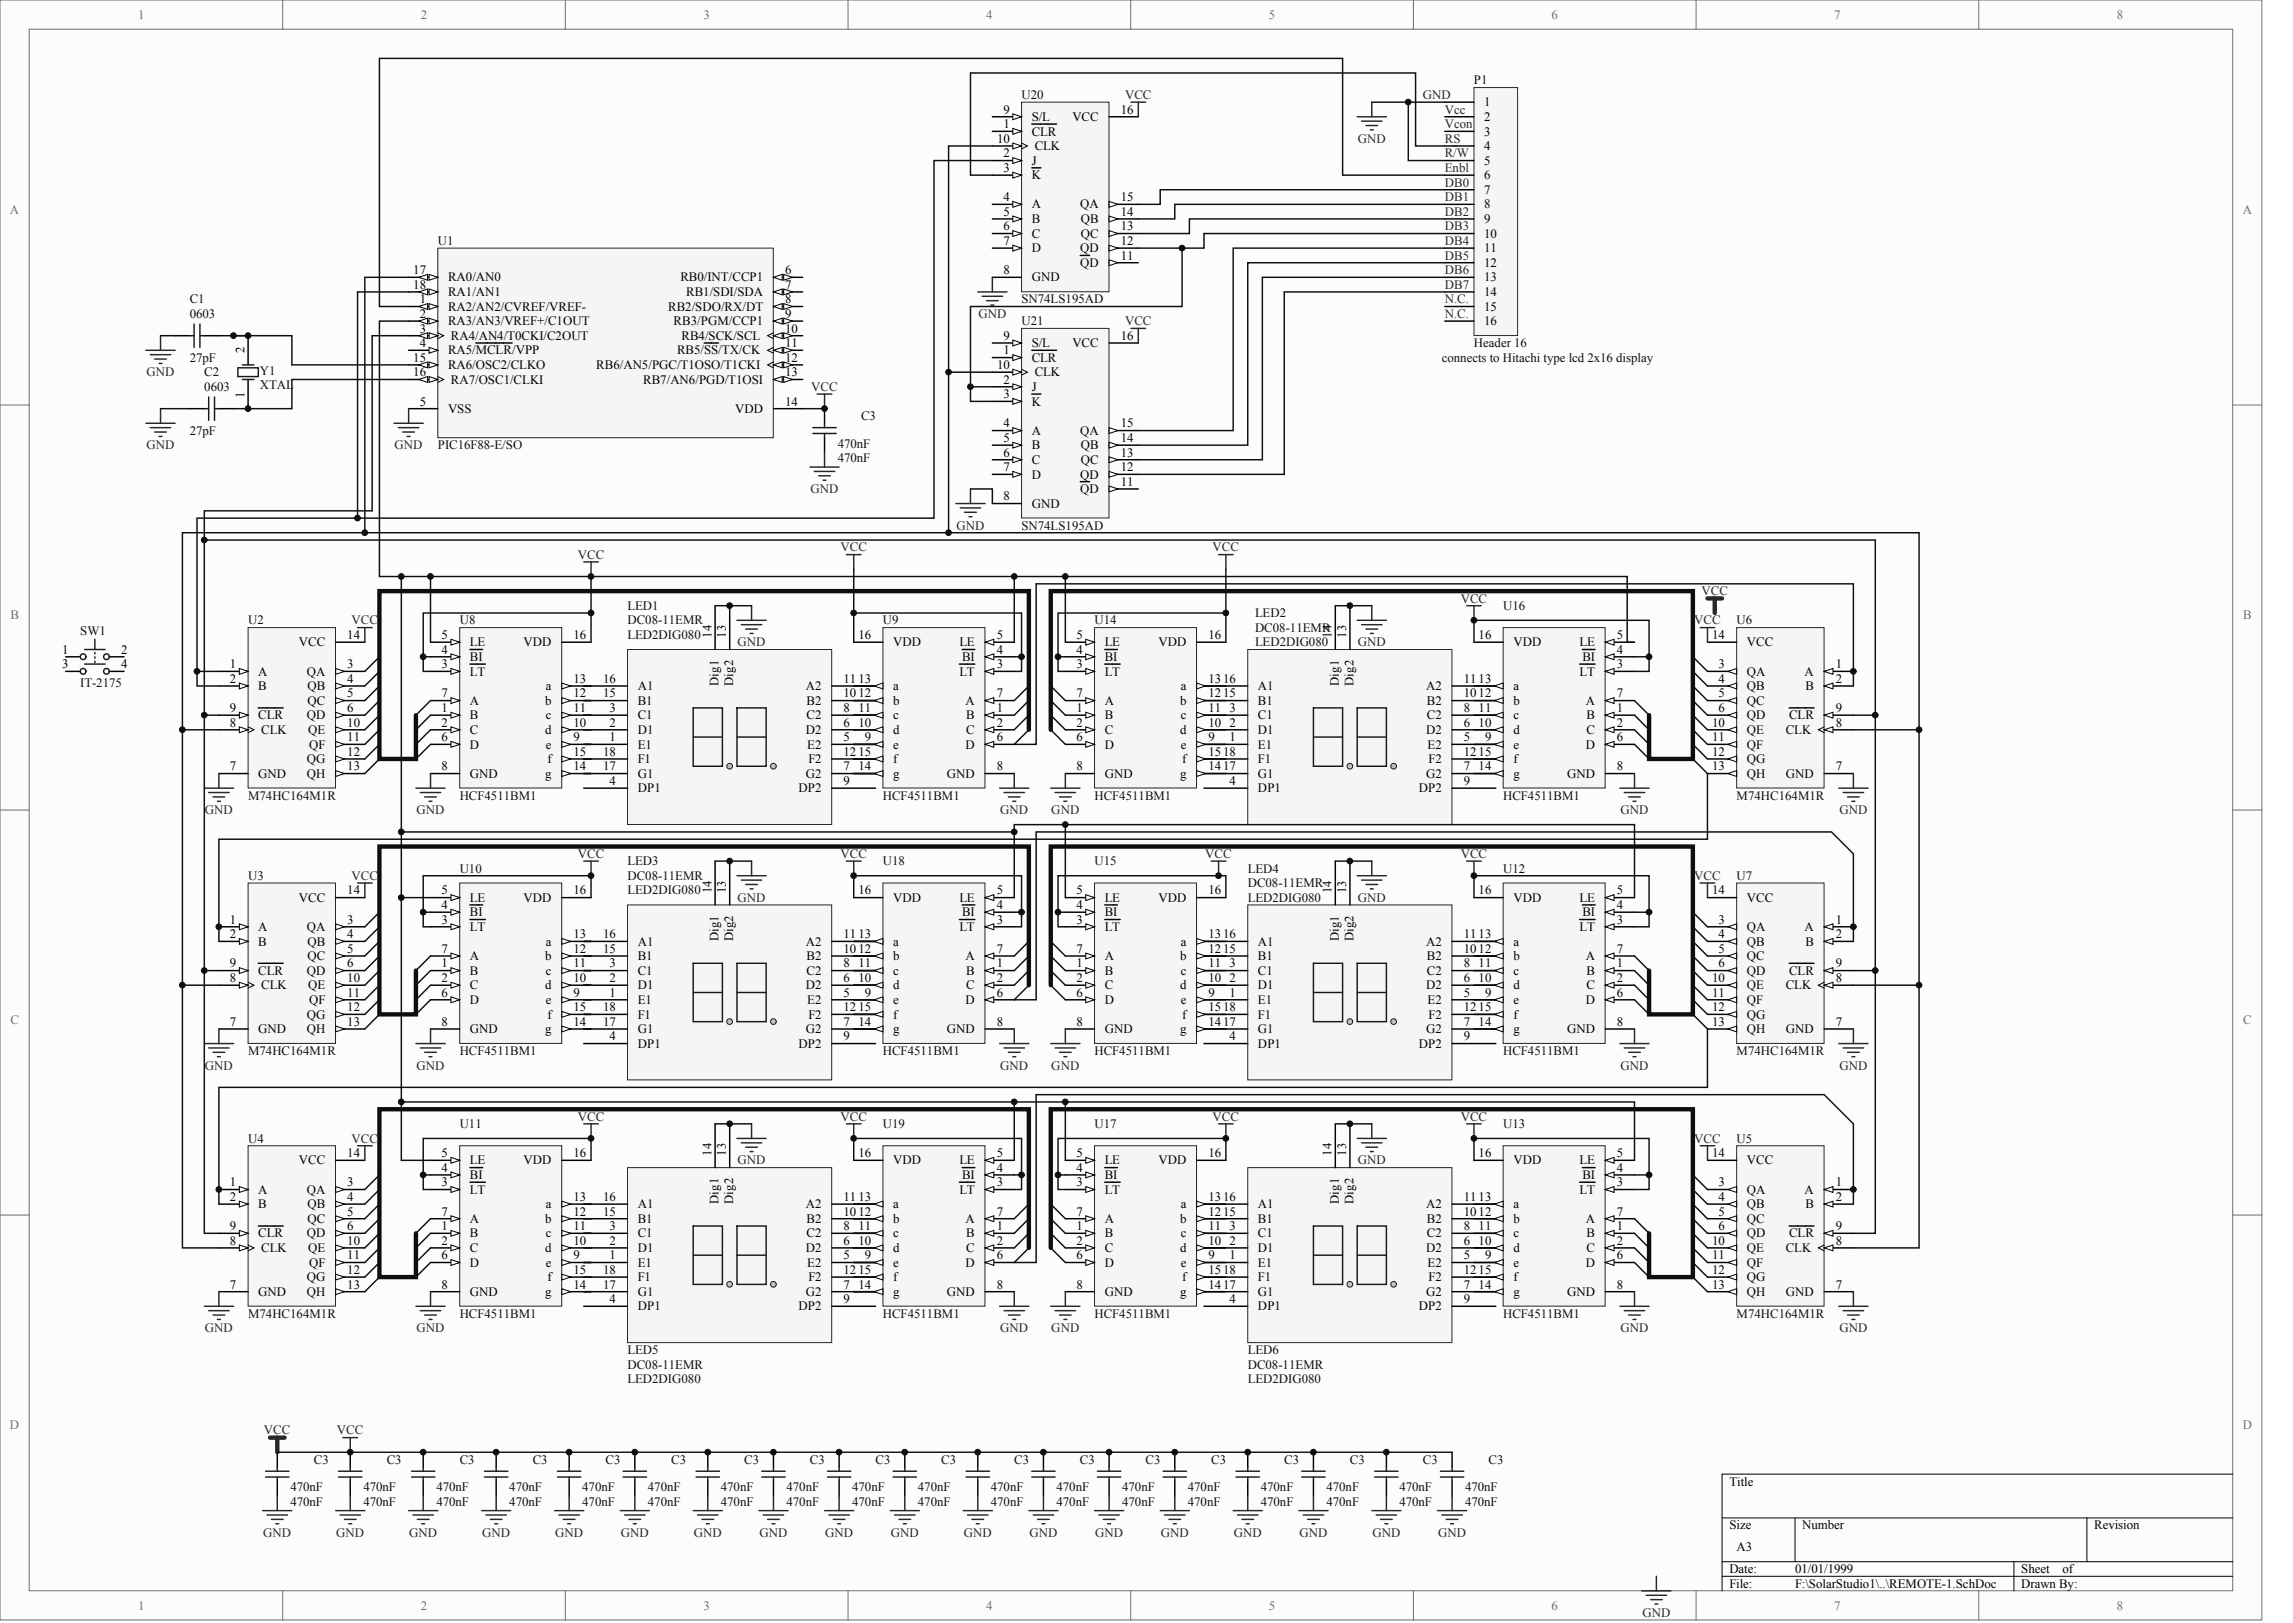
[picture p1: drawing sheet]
<svg xmlns="http://www.w3.org/2000/svg" width="840mm" height="594mm" viewBox="0 0 840 594" stroke-linecap="round" stroke-linejoin="round" font-family="sans-serif">
<defs><g id="words">
<g font-size="4.7" fill="#716f64">
<text x="50.6" y="6.9">1</text>
<text x="154.1" y="6.9">2</text>
<text x="257.6" y="6.9">3</text>
<text x="361.1" y="6.9">4</text>
<text x="464.6" y="6.9">5</text>
<text x="568.1" y="6.9">6</text>
<text x="671.6" y="6.9">7</text>
<text x="775.2" y="6.9">8</text>
<text x="3.6" y="78.3">A</text>
<text x="821.2" y="78.3">A</text>
<text x="3.8" y="226.5">B</text>
<text x="821.4" y="226.5">B</text>
<text x="3.8" y="374.8">C</text>
<text x="821.4" y="374.8">C</text>
<text x="3.6" y="523">D</text>
<text x="821.2" y="523">D</text>
<text x="50.6" y="589.2">1</text>
<text x="154.1" y="589.2">2</text>
<text x="257.6" y="589.2">3</text>
<text x="361.1" y="589.2">4</text>
<text x="464.6" y="589.2">5</text>
<text x="568.1" y="589.2">6</text>
<text x="671.6" y="589.2">7</text>
<text x="775.2" y="589.2">8</text>
</g>
<g font-size="4.7" fill="#0e0e0e">
<text x="539.7" y="30.9">P1</text>
<text x="374.1" y="36.2">U20</text>
<text x="160.3" y="89.7">U1</text>
<text x="69.5" y="111">C1</text>
<text x="374.1" y="111">SN74LS195AD</text>
<text x="69.5" y="116.4">0603</text>
<text x="374.1" y="119.1">U21</text>
<text x="539.7" y="127.1">Header 16</text>
<text x="69.5" y="132.4">27pF</text>
<text x="74.8" y="137.8">C2</text>
<text x="95.1" y="137.2">Y1</text>
<text x="528" y="132.4">connects to Hitachi type lcd 2x16 display</text>
<text x="74.8" y="143.1">0603</text>
<text x="95.1" y="142.6">XTAL</text>
<text x="315.3" y="153.8">C3</text>
<text x="69.5" y="159.1">27pF</text>
<text x="160.3" y="164.5">PIC16F88-E/SO</text>
<text x="306.7" y="163.9">470nF</text>
<text x="306.7" y="169.3">470nF</text>
<text x="374.1" y="193.8">SN74LS195AD</text>
<text x="229.8" y="223.2">LED1</text>
<text x="459.6" y="225.9">LED2</text>
<text x="550.4" y="223.2">U16</text>
<text x="29.4" y="232.3">SW1</text>
<text x="90.8" y="228.6">U2</text>
<text x="168.3" y="228.6">U8</text>
<text x="229.8" y="233.9">LED2DIG080</text>
<text x="229.8" y="228.6">DC08-11EMR</text>
<text x="323.3" y="228.6">U9</text>
<text x="400.8" y="228.6">U14</text>
<text x="459.6" y="231.2">DC08-11EMR</text>
<text x="635.9" y="228.6">U6</text>
<text x="459.6" y="236.6">LED2DIG080</text>
<text x="29.4" y="251.5">IT-2175</text>
<text x="90.8" y="292.7">M74HC164M1R</text>
<text x="168.3" y="292.7">HCF4511BM1</text>
<text x="323.3" y="292.7">HCF4511BM1</text>
<text x="400.8" y="292.7">HCF4511BM1</text>
<text x="550.4" y="292.7">HCF4511BM1</text>
<text x="635.9" y="292.7">M74HC164M1R</text>
<text x="229.8" y="316.7">LED3</text>
<text x="323.3" y="316.7">U18</text>
<text x="400.8" y="316.7">U15</text>
<text x="90.8" y="322.1">U3</text>
<text x="168.3" y="319.4">U10</text>
<text x="229.8" y="322.1">DC08-11EMR</text>
<text x="456.9" y="319.4">LED4</text>
<text x="550.4" y="319.4">U12</text>
<text x="635.9" y="322.1">U7</text>
<text x="229.8" y="327.4">LED2DIG080</text>
<text x="456.9" y="324.7">DC08-11EMR</text>
<text x="456.9" y="330.1">LED2DIG080</text>
<text x="90.8" y="386.2">M74HC164M1R</text>
<text x="168.3" y="386.2">HCF4511BM1</text>
<text x="323.3" y="386.2">HCF4511BM1</text>
<text x="400.8" y="386.2">HCF4511BM1</text>
<text x="550.4" y="386.2">HCF4511BM1</text>
<text x="635.9" y="386.2">M74HC164M1R</text>
<text x="168.3" y="412.9">U11</text>
<text x="323.3" y="412.9">U19</text>
<text x="400.8" y="412.9">U17</text>
<text x="550.4" y="412.9">U13</text>
<text x="90.8" y="418.2">U4</text>
<text x="635.9" y="418.2">U5</text>
<text x="90.8" y="482.3">M74HC164M1R</text>
<text x="168.3" y="482.3">HCF4511BM1</text>
<text x="323.3" y="482.3">HCF4511BM1</text>
<text x="400.8" y="482.3">HCF4511BM1</text>
<text x="550.4" y="482.3">HCF4511BM1</text>
<text x="635.9" y="482.3">M74HC164M1R</text>
<text x="229.8" y="495.7">LED5</text>
<text x="456.9" y="495.7">LED6</text>
<text x="229.8" y="501">DC08-11EMR</text>
<text x="456.9" y="501">DC08-11EMR</text>
<text x="229.8" y="506.4">LED2DIG080</text>
<text x="456.9" y="506.4">LED2DIG080</text>
<text x="114.9" y="535.8">C3</text>
<text x="141.6" y="535.8">C3</text>
<text x="168.3" y="535.8">C3</text>
<text x="195" y="535.8">C3</text>
<text x="221.8" y="535.8">C3</text>
<text x="245.8" y="535.8">C3</text>
<text x="272.5" y="535.8">C3</text>
<text x="296.6" y="535.8">C3</text>
<text x="320.6" y="535.8">C3</text>
<text x="344.7" y="535.8">C3</text>
<text x="371.4" y="535.8">C3</text>
<text x="395.4" y="535.8">C3</text>
<text x="419.5" y="535.8">C3</text>
<text x="443.5" y="535.8">C3</text>
<text x="470.2" y="535.8">C3</text>
<text x="494.3" y="535.8">C3</text>
<text x="521" y="535.8">C3</text>
<text x="545.1" y="535.8">C3</text>
<text x="106.3" y="545.9">470nF</text>
<text x="133.1" y="545.9">470nF</text>
<text x="159.8" y="545.9">470nF</text>
<text x="186.5" y="545.9">470nF</text>
<text x="213.2" y="545.9">470nF</text>
<text x="237.3" y="545.9">470nF</text>
<text x="264" y="545.9">470nF</text>
<text x="288" y="545.9">470nF</text>
<text x="312.1" y="545.9">470nF</text>
<text x="336.1" y="545.9">470nF</text>
<text x="362.8" y="545.9">470nF</text>
<text x="386.9" y="545.9">470nF</text>
<text x="410.9" y="545.9">470nF</text>
<text x="435" y="545.9">470nF</text>
<text x="461.7" y="545.9">470nF</text>
<text x="485.7" y="545.9">470nF</text>
<text x="512.5" y="545.9">470nF</text>
<text x="536.5" y="545.9">470nF</text>
<text x="106.3" y="551.3">470nF</text>
<text x="133.1" y="551.3">470nF</text>
<text x="159.8" y="551.3">470nF</text>
<text x="186.5" y="551.3">470nF</text>
<text x="213.2" y="551.3">470nF</text>
<text x="237.3" y="551.3">470nF</text>
<text x="264" y="551.3">470nF</text>
<text x="288" y="551.3">470nF</text>
<text x="312.1" y="551.3">470nF</text>
<text x="336.1" y="551.3">470nF</text>
<text x="362.8" y="551.3">470nF</text>
<text x="386.9" y="551.3">470nF</text>
<text x="410.9" y="551.3">470nF</text>
<text x="435" y="551.3">470nF</text>
<text x="461.7" y="551.3">470nF</text>
<text x="485.7" y="551.3">470nF</text>
<text x="512.5" y="551.3">470nF</text>
<text x="536.5" y="551.3">470nF</text>
</g>
<g font-size="4.7">
<text x="367.4" y="41.6">9</text>
<text x="410.4" y="41.6">16</text>
<text x="543.5" y="38.9">1</text>
<text x="367.4" y="46.9">1</text>
<text x="377.8" y="44.3">S/L</text>
<text x="392.7" y="44.3">VCC</text>
<text x="543.5" y="44.3">2</text>
<text x="365.1" y="52.3">10</text>
<text x="377.8" y="49.6">CLR</text>
<text x="543.5" y="49.6">3</text>
<text x="367.4" y="57.6">2</text>
<text x="378.9" y="54.9">CLK</text>
<text x="543.5" y="54.9">4</text>
<text x="367.4" y="63">3</text>
<text x="377.8" y="60.3">J</text>
<text x="377.8" y="65.6">K</text>
<text x="543.5" y="60.3">5</text>
<text x="543.5" y="65.6">6</text>
<text x="543.5" y="71">7</text>
<text x="367.4" y="73.6">4</text>
<text x="377.8" y="76.3">A</text>
<text x="395.5" y="76.3">QA</text>
<text x="410.4" y="73.6">15</text>
<text x="543.5" y="76.3">8</text>
<text x="367.4" y="79">5</text>
<text x="377.8" y="81.7">B</text>
<text x="395.8" y="81.7">QB</text>
<text x="410.4" y="79">14</text>
<text x="543.5" y="81.7">9</text>
<text x="367.4" y="84.3">6</text>
<text x="367.4" y="89.7">7</text>
<text x="377.8" y="87">C</text>
<text x="395.8" y="87">QC</text>
<text x="410.4" y="84.3">13</text>
<text x="410.4" y="89.7">12</text>
<text x="543.5" y="87">10</text>
<text x="377.8" y="92.3">D</text>
<text x="395.5" y="92.3">QD</text>
<text x="410.4" y="95">11</text>
<text x="543.5" y="92.3">11</text>
<text x="151.3" y="100.4">17</text>
<text x="287.5" y="100.4">6</text>
<text x="367.4" y="100.4">8</text>
<text x="395.5" y="97.7">QD</text>
<text x="543.5" y="97.7">12</text>
<text x="151.3" y="105.7">18</text>
<text x="164.1" y="103">RA0/AN0</text>
<text x="249.1" y="103">RB0/INT/CCP1</text>
<text x="287.5" y="105.7">7</text>
<text x="377.8" y="103">GND</text>
<text x="543.5" y="103">13</text>
<text x="153.7" y="111">1</text>
<text x="164.1" y="108.4">RA1/AN1</text>
<text x="164.1" y="113.7">RA2/AN2/CVREF/VREF-</text>
<text x="244.6" y="113.7">RB2/SDO/RX/DT</text>
<text x="251.3" y="108.4">RB1/SDI/SDA</text>
<text x="287.5" y="111">8</text>
<text x="543.5" y="108.4">14</text>
<text x="543.5" y="113.7">15</text>
<text x="153.7" y="116.4">2</text>
<text x="164.1" y="119.1">RA3/AN3/VREF+/C1OUT</text>
<text x="246.7" y="119.1">RB3/PGM/CCP1</text>
<text x="287.5" y="116.4">9</text>
<text x="543.5" y="119.1">16</text>
<text x="153.7" y="121.7">3</text>
<text x="165.1" y="124.4">RA4/AN4/T0CKI/C2OUT</text>
<text x="249.5" y="124.4">RB4/SCK/SCL</text>
<text x="287.5" y="121.7">10</text>
<text x="367.4" y="124.4">9</text>
<text x="410.4" y="124.4">16</text>
<text x="153.7" y="127.1">4</text>
<text x="164.1" y="129.7">RA5/MCLR/VPP</text>
<text x="247.9" y="129.7">RB5/SS/TX/CK</text>
<text x="287.5" y="127.1">11</text>
<text x="367.4" y="129.7">1</text>
<text x="377.8" y="127.1">S/L</text>
<text x="392.7" y="127.1">VCC</text>
<text x="151.3" y="137.8">16</text>
<text x="151.3" y="132.4">15</text>
<text x="164.1" y="135.1">RA6/OSC2/CLKO</text>
<text x="218.3" y="135.1">RB6/AN5/PGC/T1OSO/T1CKI</text>
<text x="287.5" y="132.4">12</text>
<text x="287.5" y="137.8">13</text>
<text x="365.1" y="135.1">10</text>
<text x="377.8" y="132.4">CLR</text>
<text x="378.9" y="137.8">CLK</text>
<text x="165.1" y="140.4">RA7/OSC1/CLKI</text>
<text x="235.5" y="140.4">RB7/AN6/PGD/T1OSI</text>
<text x="367.4" y="140.4">2</text>
<text x="377.8" y="143.1">J</text>
<text x="153.7" y="148.4">5</text>
<text x="287.5" y="148.4">14</text>
<text x="367.4" y="145.8">3</text>
<text x="377.8" y="148.4">K</text>
<text x="164.1" y="151.1">VSS</text>
<text x="269.2" y="151.1">VDD</text>
<text x="367.4" y="156.5">4</text>
<text x="367.4" y="161.8">5</text>
<text x="377.8" y="159.1">A</text>
<text x="395.5" y="159.1">QA</text>
<text x="410.4" y="156.5">15</text>
<text x="410.4" y="161.8">14</text>
<text x="367.4" y="167.1">6</text>
<text x="377.8" y="164.5">B</text>
<text x="395.8" y="164.5">QB</text>
<text x="410.4" y="167.1">13</text>
<text x="367.4" y="172.5">7</text>
<text x="377.8" y="169.8">C</text>
<text x="395.8" y="169.8">QC</text>
<text x="410.4" y="172.5">12</text>
<text x="377.8" y="175.1">D</text>
<text x="395.5" y="175.1">QD</text>
<text x="410.4" y="177.8">11</text>
<text x="367.4" y="183.2">8</text>
<text x="377.8" y="185.8">GND</text>
<text x="395.5" y="180.5">QD</text>
<text x="127.2" y="233.9">14</text>
<text x="161.7" y="233.9">5</text>
<text x="210" y="233.9">16</text>
<text x="314.3" y="233.9">16</text>
<text x="365" y="233.9">5</text>
<text x="394.1" y="233.9">5</text>
<text x="442.5" y="233.9">16</text>
<text x="541.4" y="233.9">16</text>
<text x="592.1" y="233.9">5</text>
<text x="626.9" y="233.9">14</text>
<text x="22.8" y="239.3">1</text>
<text x="44.4" y="239.3">2</text>
<text x="109.4" y="236.6">VCC</text>
<text x="161.7" y="239.3">4</text>
<text x="172.1" y="236.6">LE</text>
<text x="191.7" y="236.6">VDD</text>
<text x="327" y="236.6">VDD</text>
<text x="351.3" y="236.6">LE</text>
<text x="365" y="239.3">4</text>
<text x="394.1" y="239.3">4</text>
<text x="404.5" y="236.6">LE</text>
<text x="424.2" y="236.6">VDD</text>
<text x="554.1" y="236.6">VDD</text>
<text x="578.4" y="236.6">LE</text>
<text x="592.1" y="239.3">4</text>
<text x="639.6" y="236.6">VCC</text>
<text x="22.8" y="244.6">3</text>
<text x="44.4" y="244.6">4</text>
<text x="84.2" y="244.6">1</text>
<text x="127.2" y="244.6">3</text>
<text x="161.7" y="244.6">3</text>
<text x="172.1" y="241.9">BI</text>
<text x="352.3" y="241.9">BI</text>
<text x="365" y="244.6">3</text>
<text x="394.1" y="244.6">3</text>
<text x="404.5" y="241.9">BI</text>
<text x="579.4" y="241.9">BI</text>
<text x="592.1" y="244.6">3</text>
<text x="629.3" y="244.6">3</text>
<text x="672.2" y="244.6">1</text>
<text x="84.2" y="249.9">2</text>
<text x="94.6" y="247.3">A</text>
<text x="112.3" y="247.3">QA</text>
<text x="127.2" y="249.9">4</text>
<text x="172.1" y="247.3">LT</text>
<text x="210" y="249.9">13</text>
<text x="220.8" y="249.9">16</text>
<text x="308.9" y="249.9">1113</text>
<text x="351.3" y="247.3">LT</text>
<text x="404.5" y="247.3">LT</text>
<text x="442.5" y="249.9">1316</text>
<text x="536" y="249.9">1113</text>
<text x="578.4" y="247.3">LT</text>
<text x="629.3" y="249.9">4</text>
<text x="639.6" y="247.3">QA</text>
<text x="660.8" y="247.3">A</text>
<text x="672.2" y="249.9">2</text>
<text x="94.6" y="252.6">B</text>
<text x="112.6" y="252.6">QB</text>
<text x="112.6" y="258">QC</text>
<text x="127.2" y="255.3">5</text>
<text x="161.7" y="255.3">7</text>
<text x="172.1" y="258">A</text>
<text x="199.6" y="258">b</text>
<text x="199.9" y="252.6">a</text>
<text x="210" y="255.3">12</text>
<text x="220.8" y="255.3">15</text>
<text x="233.5" y="258">B1</text>
<text x="233.5" y="252.6">A1</text>
<text x="295.1" y="252.6">A2</text>
<text x="295.3" y="258">B2</text>
<text x="308.9" y="255.3">1012</text>
<text x="327" y="252.6">a</text>
<text x="327" y="258">b</text>
<text x="353.5" y="258">A</text>
<text x="365" y="255.3">7</text>
<text x="394.1" y="255.3">7</text>
<text x="404.5" y="258">A</text>
<text x="432.1" y="258">b</text>
<text x="432.4" y="252.6">a</text>
<text x="442.5" y="255.3">1215</text>
<text x="460.6" y="258">B1</text>
<text x="460.6" y="252.6">A1</text>
<text x="522.2" y="252.6">A2</text>
<text x="522.5" y="258">B2</text>
<text x="536" y="255.3">1012</text>
<text x="554.1" y="252.6">a</text>
<text x="554.1" y="258">b</text>
<text x="580.6" y="258">A</text>
<text x="592.1" y="255.3">7</text>
<text x="629.3" y="255.3">5</text>
<text x="639.6" y="252.6">QB</text>
<text x="639.6" y="258">QC</text>
<text x="661.1" y="252.6">B</text>
<text x="84.2" y="260.6">9</text>
<text x="94.6" y="263.3">CLR</text>
<text x="112.3" y="263.3">QD</text>
<text x="127.2" y="260.6">6</text>
<text x="161.7" y="260.6">1</text>
<text x="172.1" y="263.3">B</text>
<text x="199.9" y="263.3">c</text>
<text x="210" y="260.6">11</text>
<text x="223.2" y="260.6">3</text>
<text x="233.5" y="263.3">C1</text>
<text x="295.3" y="263.3">C2</text>
<text x="308.9" y="260.6">8</text>
<text x="314.3" y="260.6">11</text>
<text x="327" y="263.3">c</text>
<text x="353.8" y="263.3">B</text>
<text x="365" y="260.6">1</text>
<text x="394.1" y="260.6">1</text>
<text x="404.5" y="263.3">B</text>
<text x="432.4" y="263.3">c</text>
<text x="442.5" y="260.6">11</text>
<text x="450.3" y="260.6">3</text>
<text x="460.6" y="263.3">C1</text>
<text x="522.5" y="263.3">C2</text>
<text x="536" y="260.6">8</text>
<text x="541.4" y="260.6">11</text>
<text x="554.1" y="263.3">c</text>
<text x="580.9" y="263.3">B</text>
<text x="592.1" y="260.6">1</text>
<text x="629.3" y="260.6">6</text>
<text x="639.6" y="263.3">QD</text>
<text x="655.1" y="263.3">CLR</text>
<text x="672.2" y="260.6">9</text>
<text x="84.2" y="266">8</text>
<text x="95.7" y="268.6">CLK</text>
<text x="112.9" y="268.6">QE</text>
<text x="127.2" y="266">10</text>
<text x="161.7" y="266">2</text>
<text x="172.1" y="268.6">C</text>
<text x="199.6" y="268.6">d</text>
<text x="210" y="266">10</text>
<text x="223.2" y="266">2</text>
<text x="233.5" y="268.6">D1</text>
<text x="295.1" y="268.6">D2</text>
<text x="308.9" y="266">6</text>
<text x="314.3" y="266">10</text>
<text x="327" y="268.6">d</text>
<text x="353.8" y="268.6">C</text>
<text x="365" y="266">2</text>
<text x="394.1" y="266">2</text>
<text x="404.5" y="268.6">C</text>
<text x="432.1" y="268.6">d</text>
<text x="442.5" y="266">10</text>
<text x="450.3" y="266">2</text>
<text x="460.6" y="268.6">D1</text>
<text x="522.2" y="268.6">D2</text>
<text x="536" y="266">6</text>
<text x="541.4" y="266">10</text>
<text x="554.1" y="268.6">d</text>
<text x="580.9" y="268.6">C</text>
<text x="592.1" y="266">2</text>
<text x="626.9" y="266">10</text>
<text x="639.6" y="268.6">QE</text>
<text x="653.9" y="268.6">CLK</text>
<text x="672.2" y="266">8</text>
<text x="113.2" y="274">QF</text>
<text x="127.2" y="271.3">11</text>
<text x="161.7" y="271.3">6</text>
<text x="172.1" y="274">D</text>
<text x="199.9" y="274">e</text>
<text x="210" y="271.3">9</text>
<text x="223.2" y="271.3">1</text>
<text x="233.5" y="274">E1</text>
<text x="295.6" y="274">E2</text>
<text x="308.9" y="271.3">5</text>
<text x="316.7" y="271.3">9</text>
<text x="327" y="274">e</text>
<text x="353.5" y="274">D</text>
<text x="365" y="271.3">6</text>
<text x="394.1" y="271.3">6</text>
<text x="404.5" y="274">D</text>
<text x="432.4" y="274">e</text>
<text x="442.5" y="271.3">9</text>
<text x="450.3" y="271.3">1</text>
<text x="460.6" y="274">E1</text>
<text x="522.7" y="274">E2</text>
<text x="536" y="271.3">5</text>
<text x="543.8" y="271.3">9</text>
<text x="554.1" y="274">e</text>
<text x="580.6" y="274">D</text>
<text x="592.1" y="271.3">6</text>
<text x="626.9" y="271.3">11</text>
<text x="639.6" y="274">QF</text>
<text x="84.2" y="282">7</text>
<text x="112.3" y="279.3">QG</text>
<text x="127.2" y="276.7">12</text>
<text x="127.2" y="282">13</text>
<text x="161.7" y="282">8</text>
<text x="200.4" y="279.3">f</text>
<text x="210" y="276.7">15</text>
<text x="210" y="282">14</text>
<text x="220.8" y="276.7">18</text>
<text x="220.8" y="282">17</text>
<text x="233.5" y="279.3">F1</text>
<text x="296" y="279.3">F2</text>
<text x="308.9" y="276.7">1215</text>
<text x="308.9" y="282">7</text>
<text x="314.3" y="282">14</text>
<text x="327" y="279.3">f</text>
<text x="365" y="282">8</text>
<text x="394.1" y="282">8</text>
<text x="432.9" y="279.3">f</text>
<text x="442.5" y="276.7">1518</text>
<text x="442.5" y="282">1417</text>
<text x="460.6" y="279.3">F1</text>
<text x="523.1" y="279.3">F2</text>
<text x="536" y="276.7">1215</text>
<text x="536" y="282">7</text>
<text x="541.4" y="282">14</text>
<text x="554.1" y="279.3">f</text>
<text x="592.1" y="282">8</text>
<text x="626.9" y="276.7">12</text>
<text x="626.9" y="282">13</text>
<text x="639.6" y="279.3">QG</text>
<text x="672.2" y="282">7</text>
<text x="94.6" y="284.7">GND</text>
<text x="112.3" y="284.7">QH</text>
<text x="172.1" y="284.7">GND</text>
<text x="199.6" y="284.7">g</text>
<text x="223.2" y="287.3">4</text>
<text x="233.5" y="284.7">G1</text>
<text x="295.1" y="284.7">G2</text>
<text x="308.9" y="287.3">9</text>
<text x="327" y="284.7">g</text>
<text x="346.7" y="284.7">GND</text>
<text x="404.5" y="284.7">GND</text>
<text x="432.1" y="284.7">g</text>
<text x="450.3" y="287.3">4</text>
<text x="460.6" y="284.7">G1</text>
<text x="522.2" y="284.7">G2</text>
<text x="536" y="287.3">9</text>
<text x="554.1" y="284.7">g</text>
<text x="573.8" y="284.7">GND</text>
<text x="639.6" y="284.7">QH</text>
<text x="654" y="284.7">GND</text>
<text x="233.5" y="290">DP1</text>
<text x="292.4" y="290">DP2</text>
<text x="460.6" y="290">DP1</text>
<text x="519.5" y="290">DP2</text>
<text x="127.2" y="327.4">14</text>
<text x="161.7" y="327.4">5</text>
<text x="210" y="327.4">16</text>
<text x="314.3" y="327.4">16</text>
<text x="365" y="327.4">5</text>
<text x="394.1" y="327.4">5</text>
<text x="442.5" y="327.4">16</text>
<text x="541.4" y="327.4">16</text>
<text x="592.1" y="327.4">5</text>
<text x="626.9" y="327.4">14</text>
<text x="109.4" y="330.1">VCC</text>
<text x="161.7" y="332.8">4</text>
<text x="172.1" y="330.1">LE</text>
<text x="172.1" y="335.4">BI</text>
<text x="191.7" y="330.1">VDD</text>
<text x="327" y="330.1">VDD</text>
<text x="351.3" y="330.1">LE</text>
<text x="352.3" y="335.4">BI</text>
<text x="365" y="332.8">4</text>
<text x="394.1" y="332.8">4</text>
<text x="404.5" y="330.1">LE</text>
<text x="404.5" y="335.4">BI</text>
<text x="424.2" y="330.1">VDD</text>
<text x="554.1" y="330.1">VDD</text>
<text x="578.4" y="330.1">LE</text>
<text x="579.4" y="335.4">BI</text>
<text x="592.1" y="332.8">4</text>
<text x="639.6" y="330.1">VCC</text>
<text x="84.2" y="338.1">1</text>
<text x="94.6" y="340.8">A</text>
<text x="112.3" y="340.8">QA</text>
<text x="127.2" y="338.1">3</text>
<text x="161.7" y="338.1">3</text>
<text x="172.1" y="340.8">LT</text>
<text x="351.3" y="340.8">LT</text>
<text x="365" y="338.1">3</text>
<text x="394.1" y="338.1">3</text>
<text x="404.5" y="340.8">LT</text>
<text x="578.4" y="340.8">LT</text>
<text x="592.1" y="338.1">3</text>
<text x="629.3" y="338.1">3</text>
<text x="639.6" y="340.8">QA</text>
<text x="660.8" y="340.8">A</text>
<text x="672.2" y="338.1">1</text>
<text x="84.2" y="343.4">2</text>
<text x="94.6" y="346.1">B</text>
<text x="112.6" y="346.1">QB</text>
<text x="127.2" y="343.4">4</text>
<text x="199.9" y="346.1">a</text>
<text x="210" y="343.4">13</text>
<text x="220.8" y="343.4">16</text>
<text x="233.5" y="346.1">A1</text>
<text x="295.1" y="346.1">A2</text>
<text x="308.9" y="343.4">1113</text>
<text x="327" y="346.1">a</text>
<text x="432.4" y="346.1">a</text>
<text x="442.5" y="343.4">1316</text>
<text x="460.6" y="346.1">A1</text>
<text x="522.2" y="346.1">A2</text>
<text x="536" y="343.4">1113</text>
<text x="554.1" y="346.1">a</text>
<text x="629.3" y="343.4">4</text>
<text x="639.6" y="346.1">QB</text>
<text x="661.1" y="346.1">B</text>
<text x="672.2" y="343.4">2</text>
<text x="112.6" y="351.4">QC</text>
<text x="127.2" y="348.8">5</text>
<text x="161.7" y="348.8">7</text>
<text x="172.1" y="351.4">A</text>
<text x="199.6" y="351.4">b</text>
<text x="210" y="348.8">12</text>
<text x="220.8" y="348.8">15</text>
<text x="233.5" y="351.4">B1</text>
<text x="295.3" y="351.4">B2</text>
<text x="308.9" y="348.8">1012</text>
<text x="327" y="351.4">b</text>
<text x="353.5" y="351.4">A</text>
<text x="365" y="348.8">7</text>
<text x="394.1" y="348.8">7</text>
<text x="404.5" y="351.4">A</text>
<text x="432.1" y="351.4">b</text>
<text x="442.5" y="348.8">1215</text>
<text x="460.6" y="351.4">B1</text>
<text x="522.5" y="351.4">B2</text>
<text x="536" y="348.8">1012</text>
<text x="554.1" y="351.4">b</text>
<text x="580.6" y="351.4">A</text>
<text x="592.1" y="348.8">7</text>
<text x="629.3" y="348.8">5</text>
<text x="639.6" y="351.4">QC</text>
<text x="84.2" y="354.1">9</text>
<text x="84.2" y="359.5">8</text>
<text x="94.6" y="356.8">CLR</text>
<text x="112.3" y="356.8">QD</text>
<text x="127.2" y="354.1">6</text>
<text x="127.2" y="359.5">10</text>
<text x="161.7" y="354.1">1</text>
<text x="161.7" y="359.5">2</text>
<text x="172.1" y="356.8">B</text>
<text x="199.9" y="356.8">c</text>
<text x="210" y="354.1">11</text>
<text x="210" y="359.5">10</text>
<text x="223.2" y="354.1">3</text>
<text x="223.2" y="359.5">2</text>
<text x="233.5" y="356.8">C1</text>
<text x="295.3" y="356.8">C2</text>
<text x="308.9" y="354.1">8</text>
<text x="308.9" y="359.5">6</text>
<text x="314.3" y="354.1">11</text>
<text x="314.3" y="359.5">10</text>
<text x="327" y="356.8">c</text>
<text x="353.8" y="356.8">B</text>
<text x="365" y="354.1">1</text>
<text x="365" y="359.5">2</text>
<text x="394.1" y="354.1">1</text>
<text x="394.1" y="359.5">2</text>
<text x="404.5" y="356.8">B</text>
<text x="432.4" y="356.8">c</text>
<text x="442.5" y="354.1">11</text>
<text x="442.5" y="359.5">10</text>
<text x="450.3" y="354.1">3</text>
<text x="450.3" y="359.5">2</text>
<text x="460.6" y="356.8">C1</text>
<text x="522.5" y="356.8">C2</text>
<text x="536" y="354.1">8</text>
<text x="536" y="359.5">6</text>
<text x="541.4" y="354.1">11</text>
<text x="541.4" y="359.5">10</text>
<text x="554.1" y="356.8">c</text>
<text x="580.9" y="356.8">B</text>
<text x="592.1" y="354.1">1</text>
<text x="592.1" y="359.5">2</text>
<text x="626.9" y="359.5">10</text>
<text x="629.3" y="354.1">6</text>
<text x="639.6" y="356.8">QD</text>
<text x="655.1" y="356.8">CLR</text>
<text x="672.2" y="354.1">9</text>
<text x="672.2" y="359.5">8</text>
<text x="95.7" y="362.1">CLK</text>
<text x="112.9" y="362.1">QE</text>
<text x="127.2" y="364.8">11</text>
<text x="161.7" y="364.8">6</text>
<text x="172.1" y="362.1">C</text>
<text x="199.6" y="362.1">d</text>
<text x="210" y="364.8">9</text>
<text x="223.2" y="364.8">1</text>
<text x="233.5" y="362.1">D1</text>
<text x="295.1" y="362.1">D2</text>
<text x="308.9" y="364.8">5</text>
<text x="316.7" y="364.8">9</text>
<text x="327" y="362.1">d</text>
<text x="353.8" y="362.1">C</text>
<text x="365" y="364.8">6</text>
<text x="394.1" y="364.8">6</text>
<text x="404.5" y="362.1">C</text>
<text x="432.1" y="362.1">d</text>
<text x="442.5" y="364.8">9</text>
<text x="450.3" y="364.8">1</text>
<text x="460.6" y="362.1">D1</text>
<text x="522.2" y="362.1">D2</text>
<text x="536" y="364.8">5</text>
<text x="543.8" y="364.8">9</text>
<text x="554.1" y="362.1">d</text>
<text x="580.9" y="362.1">C</text>
<text x="592.1" y="364.8">6</text>
<text x="626.9" y="364.8">11</text>
<text x="639.6" y="362.1">QE</text>
<text x="653.9" y="362.1">CLK</text>
<text x="113.2" y="367.5">QF</text>
<text x="127.2" y="370.1">12</text>
<text x="172.1" y="367.5">D</text>
<text x="199.9" y="367.5">e</text>
<text x="210" y="370.1">15</text>
<text x="220.8" y="370.1">18</text>
<text x="233.5" y="367.5">E1</text>
<text x="295.6" y="367.5">E2</text>
<text x="308.9" y="370.1">1215</text>
<text x="327" y="367.5">e</text>
<text x="353.5" y="367.5">D</text>
<text x="404.5" y="367.5">D</text>
<text x="432.4" y="367.5">e</text>
<text x="442.5" y="370.1">1518</text>
<text x="460.6" y="367.5">E1</text>
<text x="522.7" y="367.5">E2</text>
<text x="536" y="370.1">1215</text>
<text x="554.1" y="367.5">e</text>
<text x="580.6" y="367.5">D</text>
<text x="626.9" y="370.1">12</text>
<text x="639.6" y="367.5">QF</text>
<text x="84.2" y="375.5">7</text>
<text x="112.3" y="372.8">QG</text>
<text x="127.2" y="375.5">13</text>
<text x="161.7" y="375.5">8</text>
<text x="200.4" y="372.8">f</text>
<text x="210" y="375.5">14</text>
<text x="220.8" y="375.5">17</text>
<text x="233.5" y="372.8">F1</text>
<text x="296" y="372.8">F2</text>
<text x="308.9" y="375.5">7</text>
<text x="314.3" y="375.5">14</text>
<text x="327" y="372.8">f</text>
<text x="365" y="375.5">8</text>
<text x="394.1" y="375.5">8</text>
<text x="432.9" y="372.8">f</text>
<text x="442.5" y="375.5">1417</text>
<text x="460.6" y="372.8">F1</text>
<text x="523.1" y="372.8">F2</text>
<text x="536" y="375.5">7</text>
<text x="541.4" y="375.5">14</text>
<text x="554.1" y="372.8">f</text>
<text x="592.1" y="375.5">8</text>
<text x="626.9" y="375.5">13</text>
<text x="639.6" y="372.8">QG</text>
<text x="672.2" y="375.5">7</text>
<text x="94.6" y="378.2">GND</text>
<text x="112.3" y="378.2">QH</text>
<text x="172.1" y="378.2">GND</text>
<text x="199.6" y="378.2">g</text>
<text x="223.2" y="380.8">4</text>
<text x="233.5" y="378.2">G1</text>
<text x="233.5" y="383.5">DP1</text>
<text x="292.4" y="383.5">DP2</text>
<text x="295.1" y="378.2">G2</text>
<text x="308.9" y="380.8">9</text>
<text x="327" y="378.2">g</text>
<text x="346.7" y="378.2">GND</text>
<text x="404.5" y="378.2">GND</text>
<text x="432.1" y="378.2">g</text>
<text x="450.3" y="380.8">4</text>
<text x="460.6" y="378.2">G1</text>
<text x="460.6" y="383.5">DP1</text>
<text x="519.5" y="383.5">DP2</text>
<text x="522.2" y="378.2">G2</text>
<text x="536" y="380.8">9</text>
<text x="554.1" y="378.2">g</text>
<text x="573.8" y="378.2">GND</text>
<text x="639.6" y="378.2">QH</text>
<text x="654" y="378.2">GND</text>
<text x="127.2" y="423.6">14</text>
<text x="161.7" y="423.6">5</text>
<text x="210" y="423.6">16</text>
<text x="314.3" y="423.6">16</text>
<text x="365" y="423.6">5</text>
<text x="394.1" y="423.6">5</text>
<text x="442.5" y="423.6">16</text>
<text x="541.4" y="423.6">16</text>
<text x="592.1" y="423.6">5</text>
<text x="626.9" y="423.6">14</text>
<text x="109.4" y="426.2">VCC</text>
<text x="161.7" y="428.9">4</text>
<text x="172.1" y="426.2">LE</text>
<text x="172.1" y="431.6">BI</text>
<text x="191.7" y="426.2">VDD</text>
<text x="327" y="426.2">VDD</text>
<text x="351.3" y="426.2">LE</text>
<text x="352.3" y="431.6">BI</text>
<text x="365" y="428.9">4</text>
<text x="394.1" y="428.9">4</text>
<text x="404.5" y="426.2">LE</text>
<text x="404.5" y="431.6">BI</text>
<text x="424.2" y="426.2">VDD</text>
<text x="554.1" y="426.2">VDD</text>
<text x="578.4" y="426.2">LE</text>
<text x="579.4" y="431.6">BI</text>
<text x="592.1" y="428.9">4</text>
<text x="639.6" y="426.2">VCC</text>
<text x="84.2" y="434.3">1</text>
<text x="94.6" y="436.9">A</text>
<text x="112.3" y="436.9">QA</text>
<text x="127.2" y="434.3">3</text>
<text x="161.7" y="434.3">3</text>
<text x="172.1" y="436.9">LT</text>
<text x="351.3" y="436.9">LT</text>
<text x="365" y="434.3">3</text>
<text x="394.1" y="434.3">3</text>
<text x="404.5" y="436.9">LT</text>
<text x="578.4" y="436.9">LT</text>
<text x="592.1" y="434.3">3</text>
<text x="629.3" y="434.3">3</text>
<text x="639.6" y="436.9">QA</text>
<text x="660.8" y="436.9">A</text>
<text x="672.2" y="434.3">1</text>
<text x="84.2" y="439.6">2</text>
<text x="94.6" y="442.3">B</text>
<text x="112.6" y="442.3">QB</text>
<text x="127.2" y="439.6">4</text>
<text x="199.9" y="442.3">a</text>
<text x="210" y="439.6">13</text>
<text x="220.8" y="439.6">16</text>
<text x="233.5" y="442.3">A1</text>
<text x="295.1" y="442.3">A2</text>
<text x="308.9" y="439.6">1113</text>
<text x="327" y="442.3">a</text>
<text x="432.4" y="442.3">a</text>
<text x="442.5" y="439.6">1316</text>
<text x="460.6" y="442.3">A1</text>
<text x="522.2" y="442.3">A2</text>
<text x="536" y="439.6">1113</text>
<text x="554.1" y="442.3">a</text>
<text x="629.3" y="439.6">4</text>
<text x="639.6" y="442.3">QB</text>
<text x="661.1" y="442.3">B</text>
<text x="672.2" y="439.6">2</text>
<text x="112.6" y="447.6">QC</text>
<text x="127.2" y="444.9">5</text>
<text x="161.7" y="444.9">7</text>
<text x="172.1" y="447.6">A</text>
<text x="199.6" y="447.6">b</text>
<text x="210" y="444.9">12</text>
<text x="220.8" y="444.9">15</text>
<text x="233.5" y="447.6">B1</text>
<text x="295.3" y="447.6">B2</text>
<text x="308.9" y="444.9">1012</text>
<text x="327" y="447.6">b</text>
<text x="353.5" y="447.6">A</text>
<text x="365" y="444.9">7</text>
<text x="394.1" y="444.9">7</text>
<text x="404.5" y="447.6">A</text>
<text x="432.1" y="447.6">b</text>
<text x="442.5" y="444.9">1215</text>
<text x="460.6" y="447.6">B1</text>
<text x="522.5" y="447.6">B2</text>
<text x="536" y="444.9">1012</text>
<text x="554.1" y="447.6">b</text>
<text x="580.6" y="447.6">A</text>
<text x="592.1" y="444.9">7</text>
<text x="629.3" y="444.9">5</text>
<text x="639.6" y="447.6">QC</text>
<text x="84.2" y="450.3">9</text>
<text x="84.2" y="455.6">8</text>
<text x="94.6" y="453">CLR</text>
<text x="112.3" y="453">QD</text>
<text x="127.2" y="450.3">6</text>
<text x="127.2" y="455.6">10</text>
<text x="161.7" y="450.3">1</text>
<text x="161.7" y="455.6">2</text>
<text x="172.1" y="453">B</text>
<text x="199.9" y="453">c</text>
<text x="210" y="450.3">11</text>
<text x="210" y="455.6">10</text>
<text x="223.2" y="450.3">3</text>
<text x="223.2" y="455.6">2</text>
<text x="233.5" y="453">C1</text>
<text x="295.3" y="453">C2</text>
<text x="308.9" y="450.3">8</text>
<text x="308.9" y="455.6">6</text>
<text x="314.3" y="450.3">11</text>
<text x="314.3" y="455.6">10</text>
<text x="327" y="453">c</text>
<text x="353.8" y="453">B</text>
<text x="365" y="450.3">1</text>
<text x="365" y="455.6">2</text>
<text x="394.1" y="450.3">1</text>
<text x="394.1" y="455.6">2</text>
<text x="404.5" y="453">B</text>
<text x="432.4" y="453">c</text>
<text x="442.5" y="450.3">11</text>
<text x="442.5" y="455.6">10</text>
<text x="450.3" y="450.3">3</text>
<text x="450.3" y="455.6">2</text>
<text x="460.6" y="453">C1</text>
<text x="522.5" y="453">C2</text>
<text x="536" y="450.3">8</text>
<text x="536" y="455.6">6</text>
<text x="541.4" y="450.3">11</text>
<text x="541.4" y="455.6">10</text>
<text x="554.1" y="453">c</text>
<text x="580.9" y="453">B</text>
<text x="592.1" y="450.3">1</text>
<text x="592.1" y="455.6">2</text>
<text x="626.9" y="455.6">10</text>
<text x="629.3" y="450.3">6</text>
<text x="639.6" y="453">QD</text>
<text x="655.1" y="453">CLR</text>
<text x="672.2" y="450.3">9</text>
<text x="672.2" y="455.6">8</text>
<text x="95.7" y="458.3">CLK</text>
<text x="112.9" y="458.3">QE</text>
<text x="127.2" y="461">11</text>
<text x="161.7" y="461">6</text>
<text x="172.1" y="458.3">C</text>
<text x="199.6" y="458.3">d</text>
<text x="210" y="461">9</text>
<text x="223.2" y="461">1</text>
<text x="233.5" y="458.3">D1</text>
<text x="295.1" y="458.3">D2</text>
<text x="308.9" y="461">5</text>
<text x="316.7" y="461">9</text>
<text x="327" y="458.3">d</text>
<text x="353.8" y="458.3">C</text>
<text x="365" y="461">6</text>
<text x="394.1" y="461">6</text>
<text x="404.5" y="458.3">C</text>
<text x="432.1" y="458.3">d</text>
<text x="442.5" y="461">9</text>
<text x="450.3" y="461">1</text>
<text x="460.6" y="458.3">D1</text>
<text x="522.2" y="458.3">D2</text>
<text x="536" y="461">5</text>
<text x="543.8" y="461">9</text>
<text x="554.1" y="458.3">d</text>
<text x="580.9" y="458.3">C</text>
<text x="592.1" y="461">6</text>
<text x="626.9" y="461">11</text>
<text x="639.6" y="458.3">QE</text>
<text x="653.9" y="458.3">CLK</text>
<text x="113.2" y="463.6">QF</text>
<text x="127.2" y="466.3">12</text>
<text x="172.1" y="463.6">D</text>
<text x="199.9" y="463.6">e</text>
<text x="210" y="466.3">15</text>
<text x="220.8" y="466.3">18</text>
<text x="233.5" y="463.6">E1</text>
<text x="295.6" y="463.6">E2</text>
<text x="308.9" y="466.3">1215</text>
<text x="327" y="463.6">e</text>
<text x="353.5" y="463.6">D</text>
<text x="404.5" y="463.6">D</text>
<text x="432.4" y="463.6">e</text>
<text x="442.5" y="466.3">1518</text>
<text x="460.6" y="463.6">E1</text>
<text x="522.7" y="463.6">E2</text>
<text x="536" y="466.3">1215</text>
<text x="554.1" y="463.6">e</text>
<text x="580.6" y="463.6">D</text>
<text x="626.9" y="466.3">12</text>
<text x="639.6" y="463.6">QF</text>
<text x="84.2" y="471.7">7</text>
<text x="112.3" y="469">QG</text>
<text x="127.2" y="471.7">13</text>
<text x="161.7" y="471.7">8</text>
<text x="200.4" y="469">f</text>
<text x="210" y="471.7">14</text>
<text x="220.8" y="471.7">17</text>
<text x="233.5" y="469">F1</text>
<text x="296" y="469">F2</text>
<text x="308.9" y="471.7">7</text>
<text x="314.3" y="471.7">14</text>
<text x="327" y="469">f</text>
<text x="365" y="471.7">8</text>
<text x="394.1" y="471.7">8</text>
<text x="432.9" y="469">f</text>
<text x="442.5" y="471.7">1417</text>
<text x="460.6" y="469">F1</text>
<text x="523.1" y="469">F2</text>
<text x="536" y="471.7">7</text>
<text x="541.4" y="471.7">14</text>
<text x="554.1" y="469">f</text>
<text x="592.1" y="471.7">8</text>
<text x="626.9" y="471.7">13</text>
<text x="639.6" y="469">QG</text>
<text x="672.2" y="471.7">7</text>
<text x="94.6" y="474.3">GND</text>
<text x="112.3" y="474.3">QH</text>
<text x="172.1" y="474.3">GND</text>
<text x="199.6" y="474.3">g</text>
<text x="223.2" y="477">4</text>
<text x="233.5" y="474.3">G1</text>
<text x="233.5" y="479.7">DP1</text>
<text x="292.4" y="479.7">DP2</text>
<text x="295.1" y="474.3">G2</text>
<text x="308.9" y="477">9</text>
<text x="327" y="474.3">g</text>
<text x="346.7" y="474.3">GND</text>
<text x="404.5" y="474.3">GND</text>
<text x="432.1" y="474.3">g</text>
<text x="450.3" y="477">4</text>
<text x="460.6" y="474.3">G1</text>
<text x="460.6" y="479.7">DP1</text>
<text x="519.5" y="479.7">DP2</text>
<text x="522.2" y="474.3">G2</text>
<text x="536" y="477">9</text>
<text x="554.1" y="474.3">g</text>
<text x="573.8" y="474.3">GND</text>
<text x="639.6" y="474.3">QH</text>
<text x="654" y="474.3">GND</text>
<text x="633.2" y="543.8">Title</text>
<text x="633.2" y="559.8">Size</text>
<text x="659.9" y="559.8">Number</text>
<text x="766.8" y="559.8">Revision</text>
<text x="635.9" y="567.8">A3</text>
<text x="633.2" y="575.8">Date:</text>
<text x="657.3" y="575.8">01/01/1999</text>
<text x="740.1" y="575.8">Sheet</text>
<text x="755.2" y="575.8">of</text>
<text x="633.2" y="581.2">File:</text>
<text x="657.3" y="581.2">F:\SolarStudio1\..\REMOTE-1.SchDoc</text>
<text x="740.1" y="581.2">Drawn By:</text>
</g>
<g font-size="4.7" fill="#262626">
<text x="411.9" y="36.2">VCC</text>
<text x="521" y="36.2">GND</text>
<text x="529" y="41.6">Vcc</text>
<text x="529" y="46.9">Vcon</text>
<text x="497.2" y="52.3">GND</text>
<text x="529" y="52.3">RS</text>
<text x="529" y="57.6">R/W</text>
<text x="529" y="63">Enbl</text>
<text x="529" y="68.3">DB0</text>
<text x="529" y="73.6">DB1</text>
<text x="529" y="79">DB2</text>
<text x="529" y="84.3">DB3</text>
<text x="529" y="89.7">DB4</text>
<text x="529" y="95">DB5</text>
<text x="529" y="100.4">DB6</text>
<text x="529" y="105.7">DB7</text>
<text x="529" y="111">N.C.</text>
<text x="358.2" y="116.4">GND</text>
<text x="411.9" y="119.1">VCC</text>
<text x="529" y="116.4">N.C.</text>
<text x="53.7" y="137.8">GND</text>
<text x="297.1" y="143.1">VCC</text>
<text x="53.7" y="164.5">GND</text>
<text x="144.5" y="164.5">GND</text>
<text x="296.8" y="180.5">GND</text>
<text x="350.2" y="193.8">GND</text>
<text x="307.7" y="201.9">VCC</text>
<text x="444" y="201.9">VCC</text>
<text x="211.6" y="204.5">VCC</text>
<text x="534.8" y="220.6">VCC</text>
<text x="623" y="217.9">VCC</text>
<text x="128.7" y="228.6">VCC</text>
<text x="620.3" y="228.6">VCC</text>
<text x="270.1" y="236.6">GND</text>
<text x="497.2" y="236.6">GND</text>
<text x="75" y="298">GND</text>
<text x="152.5" y="298">GND</text>
<text x="366.3" y="298">GND</text>
<text x="385" y="298">GND</text>
<text x="593.4" y="298">GND</text>
<text x="673.5" y="298">GND</text>
<text x="211.6" y="314.1">VCC</text>
<text x="307.7" y="314.1">VCC</text>
<text x="441.3" y="314.1">VCC</text>
<text x="534.8" y="314.1">VCC</text>
<text x="128.7" y="322.1">VCC</text>
<text x="620.3" y="322.1">VCC</text>
<text x="270.1" y="330.1">GND</text>
<text x="497.2" y="330.1">GND</text>
<text x="75" y="391.5">GND</text>
<text x="152.5" y="391.5">GND</text>
<text x="366.3" y="391.5">GND</text>
<text x="385" y="391.5">GND</text>
<text x="593.4" y="391.5">GND</text>
<text x="673.5" y="391.5">GND</text>
<text x="211.6" y="410.2">VCC</text>
<text x="307.7" y="410.2">VCC</text>
<text x="444" y="410.2">VCC</text>
<text x="534.8" y="410.2">VCC</text>
<text x="128.7" y="418.2">VCC</text>
<text x="620.3" y="418.2">VCC</text>
<text x="270.1" y="426.2">GND</text>
<text x="497.2" y="426.2">GND</text>
<text x="75" y="487.7">GND</text>
<text x="152.5" y="487.7">GND</text>
<text x="366.3" y="487.7">GND</text>
<text x="385" y="487.7">GND</text>
<text x="593.4" y="487.7">GND</text>
<text x="673.5" y="487.7">GND</text>
<text x="96.7" y="525.1">VCC</text>
<text x="123.4" y="525.1">VCC</text>
<text x="96.4" y="562.5">GND</text>
<text x="123.1" y="562.5">GND</text>
<text x="149.8" y="562.5">GND</text>
<text x="176.6" y="562.5">GND</text>
<text x="203.3" y="562.5">GND</text>
<text x="227.3" y="562.5">GND</text>
<text x="254" y="562.5">GND</text>
<text x="278.1" y="562.5">GND</text>
<text x="302.1" y="562.5">GND</text>
<text x="326.2" y="562.5">GND</text>
<text x="352.9" y="562.5">GND</text>
<text x="376.9" y="562.5">GND</text>
<text x="401" y="562.5">GND</text>
<text x="425" y="562.5">GND</text>
<text x="451.8" y="562.5">GND</text>
<text x="475.8" y="562.5">GND</text>
<text x="502.5" y="562.5">GND</text>
<text x="526.6" y="562.5">GND</text>
<text x="601.4" y="591.9">GND</text>
</g>
<g font-size="4.6">
<text x="89.5" y="129.3" transform="rotate(-90 89.5 129.3)">2</text>
<text x="89.5" y="145.6" transform="rotate(-90 89.5 145.6)">1</text>
<text x="260.5" y="233.5" transform="rotate(-90 260.5 233.5)">14</text>
<text x="265.8" y="233.5" transform="rotate(-90 265.8 233.5)">13</text>
<text x="487.6" y="233.5" transform="rotate(-90 487.6 233.5)">14</text>
<text x="492.9" y="233.5" transform="rotate(-90 492.9 233.5)">13</text>
<text x="263.1" y="251.1" transform="rotate(-90 263.1 251.1)">Dig1</text>
<text x="268.5" y="251.1" transform="rotate(-90 268.5 251.1)">Dig2</text>
<text x="490.3" y="251.1" transform="rotate(-90 490.3 251.1)">Dig1</text>
<text x="495.6" y="251.1" transform="rotate(-90 495.6 251.1)">Dig2</text>
<text x="260.5" y="327" transform="rotate(-90 260.5 327)">14</text>
<text x="265.8" y="327" transform="rotate(-90 265.8 327)">13</text>
<text x="487.6" y="327" transform="rotate(-90 487.6 327)">14</text>
<text x="492.9" y="327" transform="rotate(-90 492.9 327)">13</text>
<text x="263.1" y="344.6" transform="rotate(-90 263.1 344.6)">Dig1</text>
<text x="268.5" y="344.6" transform="rotate(-90 268.5 344.6)">Dig2</text>
<text x="490.3" y="344.6" transform="rotate(-90 490.3 344.6)">Dig1</text>
<text x="495.6" y="344.6" transform="rotate(-90 495.6 344.6)">Dig2</text>
<text x="260.5" y="423.1" transform="rotate(-90 260.5 423.1)">14</text>
<text x="265.8" y="423.1" transform="rotate(-90 265.8 423.1)">13</text>
<text x="487.6" y="423.1" transform="rotate(-90 487.6 423.1)">14</text>
<text x="492.9" y="423.1" transform="rotate(-90 492.9 423.1)">13</text>
<text x="263.1" y="440.8" transform="rotate(-90 263.1 440.8)">Dig1</text>
<text x="268.5" y="440.8" transform="rotate(-90 268.5 440.8)">Dig2</text>
<text x="490.3" y="440.8" transform="rotate(-90 490.3 440.8)">Dig1</text>
<text x="495.6" y="440.8" transform="rotate(-90 495.6 440.8)">Dig2</text>
</g>
</g></defs>
<g fill="#fcfcfc" stroke="#6e6e6e" stroke-width=".37">
<path d="M0 0h828.2v593h-828.2z"/>
<path d="M10.7 10.7h806.8v571.6h-806.8z"/>
</g>
<g fill="none" stroke="#6e6e6e" stroke-width=".37">
<path d="M103.5 0v10.7M207 0v10.7M310.5 0v10.7M414 0v10.7M517.5 0v10.7M621 0v10.7M724.5 0v10.7M0 148.3h10.7M817.6 148.3h10.7M0 296.5h10.7M817.6 296.5h10.7M0 444.8h10.7"/>
<path d="M817.6 444.8h10.7M103.5 582.3v10.7M207 582.3v10.7M310.5 582.3v10.7M414 582.3v10.7M517.5 582.3v10.7M621 582.3v10.7M724.5 582.3v10.7"/>
</g>
<path d="M817.6 539.6h-187v42.7M630.6 555.6h187M657.3 555.6v16M764.1 555.6v16M630.6 571.6h187M630.6 577h187M737.4 571.6v10.7" fill="none" stroke="#000" stroke-width=".37"/>
<path d="M160.3 90.8h122.9v69.4h-122.9z" fill="#f5f5f5" stroke="#262626" stroke-width=".37"/>
<path d="M149.6 101.5h10.7" fill="none" stroke="#000" stroke-width=".53"/>
<g fill="#fcfcfc" stroke="#000" stroke-width=".37">
<path d="M157.1 100.4l3.2 1.1-3.2 1.1z"/>
<path d="M153.4 101.5l3.2-1.1v2.2z"/>
</g>
<path d="M149.6 106.9h10.7" fill="none" stroke="#000" stroke-width=".53"/>
<g fill="#fcfcfc" stroke="#000" stroke-width=".37">
<path d="M157.1 105.8l3.2 1.1-3.2 1z"/>
<path d="M153.4 106.9l3.2-1.1v2.1z"/>
</g>
<path d="M149.6 112.2h10.7" fill="none" stroke="#000" stroke-width=".53"/>
<g fill="#fcfcfc" stroke="#000" stroke-width=".37">
<path d="M157.1 111.1l3.2 1.1-3.2 1.1z"/>
<path d="M153.4 112.2l3.2-1.1v2.2z"/>
</g>
<path d="M149.6 117.5h10.7" fill="none" stroke="#000" stroke-width=".53"/>
<g fill="#fcfcfc" stroke="#000" stroke-width=".37">
<path d="M157.1 116.5l3.2 1-3.2 1.1z"/>
<path d="M153.4 117.5l3.2-1v2.1z"/>
</g>
<path d="M149.6 122.9h10.7" fill="none" stroke="#000" stroke-width=".53"/>
<path d="M160.3 121.8l2.1 1.1-2.1 1" fill="none" stroke="#000" stroke-width=".37"/>
<g fill="#fcfcfc" stroke="#000" stroke-width=".37">
<path d="M157.1 121.8l3.2 1.1-3.2 1z"/>
<path d="M153.4 122.9l3.2-1.1v2.1z"/>
</g>
<path d="M283.2 101.5h10.7" fill="none" stroke="#000" stroke-width=".53"/>
<g fill="#fcfcfc" stroke="#000" stroke-width=".37">
<path d="M283.2 101.5l3.2-1.1v2.2z"/>
<path d="M287 100.4l3.2 1.1-3.2 1.1z"/>
</g>
<path d="M283.2 106.9h10.7" fill="none" stroke="#000" stroke-width=".53"/>
<g fill="#fcfcfc" stroke="#000" stroke-width=".37">
<path d="M283.2 106.9l3.2-1.1v2.1z"/>
<path d="M287 105.8l3.2 1.1-3.2 1z"/>
</g>
<path d="M283.2 112.2h10.7" fill="none" stroke="#000" stroke-width=".53"/>
<g fill="#fcfcfc" stroke="#000" stroke-width=".37">
<path d="M283.2 112.2l3.2-1.1v2.2z"/>
<path d="M287 111.1l3.2 1.1-3.2 1.1z"/>
</g>
<path d="M283.2 117.5h10.7" fill="none" stroke="#000" stroke-width=".53"/>
<g fill="#fcfcfc" stroke="#000" stroke-width=".37">
<path d="M283.2 117.5l3.2-1v2.1z"/>
<path d="M287 116.5l3.2 1-3.2 1.1z"/>
</g>
<path d="M283.2 122.9h10.7" fill="none" stroke="#000" stroke-width=".53"/>
<path d="M283.2 121.8l-2.1 1.1 2.1 1" fill="none" stroke="#000" stroke-width=".37"/>
<g fill="#fcfcfc" stroke="#000" stroke-width=".37">
<path d="M283.2 122.9l3.2-1.1v2.1z"/>
<path d="M287 121.8l3.2 1.1-3.2 1z"/>
</g>
<path d="M283.2 128.2h10.7" fill="none" stroke="#000" stroke-width=".53"/>
<path d="M283.2 127.2l-2.1 1 2.1 1.1" fill="none" stroke="#000" stroke-width=".37"/>
<g fill="#fcfcfc" stroke="#000" stroke-width=".37">
<path d="M283.2 128.2l3.2-1v2.1z"/>
<path d="M287 127.2l3.2 1-3.2 1.1z"/>
</g>
<path d="M257.8 125.5h5.3M283.2 133.6h10.7" fill="none" stroke="#000" stroke-width=".53"/>
<path d="M283.2 132.5l-2.1 1.1 2.1 1" fill="none" stroke="#000" stroke-width=".37"/>
<g fill="#fcfcfc" stroke="#000" stroke-width=".37">
<path d="M283.2 133.6l3.2-1.1v2.1z"/>
<path d="M287 132.5l3.2 1.1-3.2 1z"/>
</g>
<path d="M283.2 138.9h10.7" fill="none" stroke="#000" stroke-width=".53"/>
<g fill="#fcfcfc" stroke="#000" stroke-width=".37">
<path d="M283.2 138.9l3.2-1.1v2.2z"/>
<path d="M287 137.8l3.2 1.1-3.2 1.1z"/>
</g>
<path d="M149.6 128.2h10.7M149.6 149.6h10.7" fill="none" stroke="#000" stroke-width=".53"/>
<path d="M157.1 127.2l3.2 1-3.2 1.1z" fill="#fcfcfc" stroke="#000" stroke-width=".37"/>
<path d="M149.6 138.9h10.7M174.3 125.5h13.2" fill="none" stroke="#000" stroke-width=".53"/>
<path d="M160.3 137.8l2.1 1.1-2.1 1.1" fill="none" stroke="#000" stroke-width=".37"/>
<g fill="#fcfcfc" stroke="#000" stroke-width=".37">
<path d="M157.1 137.8l3.2 1.1-3.2 1.1z"/>
<path d="M153.4 138.9l3.2-1.1v2.2z"/>
</g>
<path d="M149.6 133.6h10.7" fill="none" stroke="#000" stroke-width=".53"/>
<g fill="#fcfcfc" stroke="#000" stroke-width=".37">
<path d="M157.1 132.5l3.2 1.1-3.2 1z"/>
<path d="M153.4 133.6l3.2-1.1v2.1z"/>
</g>
<path d="M283.2 149.6h10.7" fill="none" stroke="#000" stroke-width=".53"/>
<path d="M90.8 229.7h32.1v58.7h-32.1z" fill="#f5f5f5" stroke="#262626" stroke-width=".37"/>
<path d="M80.2 261.8h10.6" fill="none" stroke="#000" stroke-width=".53"/>
<path d="M87.6 260.7l3.2 1.1-3.2 1.1z" fill="#fcfcfc" stroke="#000" stroke-width=".37"/>
<path d="M94.6 259.1h9.1M80.2 267.1h10.6" fill="none" stroke="#000" stroke-width=".53"/>
<path d="M90.8 266.1l2.2 1-2.2 1.1" fill="none" stroke="#000" stroke-width=".37"/>
<path d="M87.6 266.1l3.2 1-3.2 1.1z" fill="#fcfcfc" stroke="#000" stroke-width=".37"/>
<path d="M80.2 245.8h10.6" fill="none" stroke="#000" stroke-width=".53"/>
<path d="M87.6 244.7l3.2 1.1-3.2 1z" fill="#fcfcfc" stroke="#000" stroke-width=".37"/>
<path d="M80.2 251.1h10.6" fill="none" stroke="#000" stroke-width=".53"/>
<path d="M87.6 250l3.2 1.1-3.2 1.1z" fill="#fcfcfc" stroke="#000" stroke-width=".37"/>
<path d="M122.9 245.8h10.7" fill="none" stroke="#000" stroke-width=".53"/>
<path d="M122.9 244.7l3.2 1.1-3.2 1z" fill="#fcfcfc" stroke="#000" stroke-width=".37"/>
<path d="M122.9 251.1h10.7" fill="none" stroke="#000" stroke-width=".53"/>
<path d="M122.9 250l3.2 1.1-3.2 1.1z" fill="#fcfcfc" stroke="#000" stroke-width=".37"/>
<path d="M122.9 256.4h10.7" fill="none" stroke="#000" stroke-width=".53"/>
<path d="M122.9 255.4l3.2 1-3.2 1.1z" fill="#fcfcfc" stroke="#000" stroke-width=".37"/>
<path d="M122.9 261.8h10.7" fill="none" stroke="#000" stroke-width=".53"/>
<path d="M122.9 260.7l3.2 1.1-3.2 1.1z" fill="#fcfcfc" stroke="#000" stroke-width=".37"/>
<path d="M122.9 267.1h10.7" fill="none" stroke="#000" stroke-width=".53"/>
<path d="M122.9 266.1l3.2 1-3.2 1.1z" fill="#fcfcfc" stroke="#000" stroke-width=".37"/>
<path d="M122.9 272.5h10.7" fill="none" stroke="#000" stroke-width=".53"/>
<path d="M122.9 271.4l3.2 1.1-3.2 1z" fill="#fcfcfc" stroke="#000" stroke-width=".37"/>
<path d="M122.9 277.8h10.7" fill="none" stroke="#000" stroke-width=".53"/>
<path d="M122.9 276.7l3.2 1.1-3.2 1.1z" fill="#fcfcfc" stroke="#000" stroke-width=".37"/>
<path d="M122.9 283.2h10.7" fill="none" stroke="#000" stroke-width=".53"/>
<path d="M122.9 282.1l3.2 1.1-3.2 1z" fill="#fcfcfc" stroke="#000" stroke-width=".37"/>
<path d="M122.9 235.1h10.7M80.2 283.2h10.6" fill="none" stroke="#000" stroke-width=".53"/>
<path d="M90.8 323.2h32.1v58.7h-32.1z" fill="#f5f5f5" stroke="#262626" stroke-width=".37"/>
<path d="M80.2 355.3h10.6" fill="none" stroke="#000" stroke-width=".53"/>
<path d="M87.6 354.2l3.2 1.1-3.2 1z" fill="#fcfcfc" stroke="#000" stroke-width=".37"/>
<path d="M94.6 352.6h9.1M80.2 360.6h10.6" fill="none" stroke="#000" stroke-width=".53"/>
<path d="M90.8 359.5l2.2 1.1-2.2 1.1" fill="none" stroke="#000" stroke-width=".37"/>
<path d="M87.6 359.5l3.2 1.1-3.2 1.1z" fill="#fcfcfc" stroke="#000" stroke-width=".37"/>
<path d="M80.2 339.2h10.6" fill="none" stroke="#000" stroke-width=".53"/>
<path d="M87.6 338.2l3.2 1-3.2 1.1z" fill="#fcfcfc" stroke="#000" stroke-width=".37"/>
<path d="M80.2 344.6h10.6" fill="none" stroke="#000" stroke-width=".53"/>
<path d="M87.6 343.5l3.2 1.1-3.2 1.1z" fill="#fcfcfc" stroke="#000" stroke-width=".37"/>
<path d="M122.9 339.2h10.7" fill="none" stroke="#000" stroke-width=".53"/>
<path d="M122.9 338.2l3.2 1-3.2 1.1z" fill="#fcfcfc" stroke="#000" stroke-width=".37"/>
<path d="M122.9 344.6h10.7" fill="none" stroke="#000" stroke-width=".53"/>
<path d="M122.9 343.5l3.2 1.1-3.2 1.1z" fill="#fcfcfc" stroke="#000" stroke-width=".37"/>
<path d="M122.9 349.9h10.7" fill="none" stroke="#000" stroke-width=".53"/>
<path d="M122.9 348.9l3.2 1-3.2 1.1z" fill="#fcfcfc" stroke="#000" stroke-width=".37"/>
<path d="M122.9 355.3h10.7" fill="none" stroke="#000" stroke-width=".53"/>
<path d="M122.9 354.2l3.2 1.1-3.2 1z" fill="#fcfcfc" stroke="#000" stroke-width=".37"/>
<path d="M122.9 360.6h10.7" fill="none" stroke="#000" stroke-width=".53"/>
<path d="M122.9 359.5l3.2 1.1-3.2 1.1z" fill="#fcfcfc" stroke="#000" stroke-width=".37"/>
<path d="M122.9 366h10.7" fill="none" stroke="#000" stroke-width=".53"/>
<path d="M122.9 364.9l3.2 1.1-3.2 1z" fill="#fcfcfc" stroke="#000" stroke-width=".37"/>
<path d="M122.9 371.3h10.7" fill="none" stroke="#000" stroke-width=".53"/>
<path d="M122.9 370.2l3.2 1.1-3.2 1.1z" fill="#fcfcfc" stroke="#000" stroke-width=".37"/>
<path d="M122.9 376.6h10.7" fill="none" stroke="#000" stroke-width=".53"/>
<path d="M122.9 375.6l3.2 1-3.2 1.1z" fill="#fcfcfc" stroke="#000" stroke-width=".37"/>
<path d="M122.9 328.6h10.7M80.2 376.6h10.6" fill="none" stroke="#000" stroke-width=".53"/>
<path d="M90.8 419.4h32.1v58.7h-32.1z" fill="#f5f5f5" stroke="#262626" stroke-width=".37"/>
<path d="M80.2 451.4h10.6" fill="none" stroke="#000" stroke-width=".53"/>
<path d="M87.6 450.4l3.2 1-3.2 1.1z" fill="#fcfcfc" stroke="#000" stroke-width=".37"/>
<path d="M80.2 456.8h10.6M94.6 448.8h9.1" fill="none" stroke="#000" stroke-width=".53"/>
<path d="M90.8 455.7l2.2 1.1-2.2 1" fill="none" stroke="#000" stroke-width=".37"/>
<path d="M87.6 455.7l3.2 1.1-3.2 1z" fill="#fcfcfc" stroke="#000" stroke-width=".37"/>
<path d="M80.2 435.4h10.6" fill="none" stroke="#000" stroke-width=".53"/>
<path d="M87.6 434.3l3.2 1.1-3.2 1.1z" fill="#fcfcfc" stroke="#000" stroke-width=".37"/>
<path d="M80.2 440.8h10.6" fill="none" stroke="#000" stroke-width=".53"/>
<path d="M87.6 439.7l3.2 1.1-3.2 1z" fill="#fcfcfc" stroke="#000" stroke-width=".37"/>
<path d="M122.9 435.4h10.7" fill="none" stroke="#000" stroke-width=".53"/>
<path d="M122.9 434.3l3.2 1.1-3.2 1.1z" fill="#fcfcfc" stroke="#000" stroke-width=".37"/>
<path d="M122.9 440.8h10.7" fill="none" stroke="#000" stroke-width=".53"/>
<path d="M122.9 439.7l3.2 1.1-3.2 1z" fill="#fcfcfc" stroke="#000" stroke-width=".37"/>
<path d="M122.9 446.1h10.7" fill="none" stroke="#000" stroke-width=".53"/>
<path d="M122.9 445l3.2 1.1-3.2 1.1z" fill="#fcfcfc" stroke="#000" stroke-width=".37"/>
<path d="M122.9 451.4h10.7" fill="none" stroke="#000" stroke-width=".53"/>
<path d="M122.9 450.4l3.2 1-3.2 1.1z" fill="#fcfcfc" stroke="#000" stroke-width=".37"/>
<path d="M122.9 456.8h10.7" fill="none" stroke="#000" stroke-width=".53"/>
<path d="M122.9 455.7l3.2 1.1-3.2 1z" fill="#fcfcfc" stroke="#000" stroke-width=".37"/>
<path d="M122.9 462.1h10.7" fill="none" stroke="#000" stroke-width=".53"/>
<path d="M122.9 461.1l3.2 1-3.2 1.1z" fill="#fcfcfc" stroke="#000" stroke-width=".37"/>
<path d="M122.9 467.5h10.7" fill="none" stroke="#000" stroke-width=".53"/>
<path d="M122.9 466.4l3.2 1.1-3.2 1z" fill="#fcfcfc" stroke="#000" stroke-width=".37"/>
<path d="M122.9 472.8h10.7" fill="none" stroke="#000" stroke-width=".53"/>
<path d="M122.9 471.7l3.2 1.1-3.2 1.1z" fill="#fcfcfc" stroke="#000" stroke-width=".37"/>
<path d="M122.9 424.7h10.7M80.2 472.8h10.6" fill="none" stroke="#000" stroke-width=".53"/>
<path d="M635.9 419.4h32v58.7h-32z" fill="#f5f5f5" stroke="#262626" stroke-width=".37"/>
<path d="M668 451.4h10.6" fill="none" stroke="#000" stroke-width=".53"/>
<path d="M668 451.4l3.2-1v2.1z" fill="#fcfcfc" stroke="#000" stroke-width=".37"/>
<path d="M655.1 448.8h9.1M668 456.8h10.6" fill="none" stroke="#000" stroke-width=".53"/>
<path d="M668 455.7l-2.2 1.1 2.2 1" fill="none" stroke="#000" stroke-width=".37"/>
<path d="M668 456.8l3.2-1.1v2.1z" fill="#fcfcfc" stroke="#000" stroke-width=".37"/>
<path d="M668 435.4h10.6" fill="none" stroke="#000" stroke-width=".53"/>
<path d="M668 435.4l3.2-1.1v2.2z" fill="#fcfcfc" stroke="#000" stroke-width=".37"/>
<path d="M668 440.8h10.6" fill="none" stroke="#000" stroke-width=".53"/>
<path d="M668 440.8l3.2-1.1v2.1z" fill="#fcfcfc" stroke="#000" stroke-width=".37"/>
<path d="M625.2 435.4h10.7" fill="none" stroke="#000" stroke-width=".53"/>
<path d="M632.7 435.4l3.2-1.1v2.2z" fill="#fcfcfc" stroke="#000" stroke-width=".37"/>
<path d="M625.2 440.8h10.7" fill="none" stroke="#000" stroke-width=".53"/>
<path d="M632.7 440.8l3.2-1.1v2.1z" fill="#fcfcfc" stroke="#000" stroke-width=".37"/>
<path d="M625.2 446.1h10.7" fill="none" stroke="#000" stroke-width=".53"/>
<path d="M632.7 446.1l3.2-1.1v2.2z" fill="#fcfcfc" stroke="#000" stroke-width=".37"/>
<path d="M625.2 451.4h10.7" fill="none" stroke="#000" stroke-width=".53"/>
<path d="M632.7 451.4l3.2-1v2.1z" fill="#fcfcfc" stroke="#000" stroke-width=".37"/>
<path d="M625.2 456.8h10.7" fill="none" stroke="#000" stroke-width=".53"/>
<path d="M632.7 456.8l3.2-1.1v2.1z" fill="#fcfcfc" stroke="#000" stroke-width=".37"/>
<path d="M625.2 462.1h10.7" fill="none" stroke="#000" stroke-width=".53"/>
<path d="M632.7 462.1l3.2-1v2.1z" fill="#fcfcfc" stroke="#000" stroke-width=".37"/>
<path d="M625.2 467.5h10.7" fill="none" stroke="#000" stroke-width=".53"/>
<path d="M632.7 467.5l3.2-1.1v2.1z" fill="#fcfcfc" stroke="#000" stroke-width=".37"/>
<path d="M625.2 472.8h10.7" fill="none" stroke="#000" stroke-width=".53"/>
<path d="M632.7 472.8l3.2-1.1v2.2z" fill="#fcfcfc" stroke="#000" stroke-width=".37"/>
<path d="M625.2 424.7h10.7M668 472.8h10.6" fill="none" stroke="#000" stroke-width=".53"/>
<path d="M635.9 229.7h32v58.7h-32z" fill="#f5f5f5" stroke="#262626" stroke-width=".37"/>
<path d="M668 261.8h10.6" fill="none" stroke="#000" stroke-width=".53"/>
<path d="M668 261.8l3.2-1.1v2.2z" fill="#fcfcfc" stroke="#000" stroke-width=".37"/>
<path d="M655.1 259.1h9.1M668 267.1h10.6" fill="none" stroke="#000" stroke-width=".53"/>
<path d="M668 266.1l-2.2 1 2.2 1.1" fill="none" stroke="#000" stroke-width=".37"/>
<path d="M668 267.1l3.2-1v2.1z" fill="#fcfcfc" stroke="#000" stroke-width=".37"/>
<path d="M668 245.8h10.6" fill="none" stroke="#000" stroke-width=".53"/>
<path d="M668 245.8l3.2-1.1v2.1z" fill="#fcfcfc" stroke="#000" stroke-width=".37"/>
<path d="M668 251.1h10.6" fill="none" stroke="#000" stroke-width=".53"/>
<path d="M668 251.1l3.2-1.1v2.2z" fill="#fcfcfc" stroke="#000" stroke-width=".37"/>
<path d="M625.2 245.8h10.7" fill="none" stroke="#000" stroke-width=".53"/>
<path d="M632.7 245.8l3.2-1.1v2.1z" fill="#fcfcfc" stroke="#000" stroke-width=".37"/>
<path d="M625.2 251.1h10.7" fill="none" stroke="#000" stroke-width=".53"/>
<path d="M632.7 251.1l3.2-1.1v2.2z" fill="#fcfcfc" stroke="#000" stroke-width=".37"/>
<path d="M625.2 256.4h10.7" fill="none" stroke="#000" stroke-width=".53"/>
<path d="M632.7 256.4l3.2-1v2.1z" fill="#fcfcfc" stroke="#000" stroke-width=".37"/>
<path d="M625.2 261.8h10.7" fill="none" stroke="#000" stroke-width=".53"/>
<path d="M632.7 261.8l3.2-1.1v2.2z" fill="#fcfcfc" stroke="#000" stroke-width=".37"/>
<path d="M625.2 267.1h10.7" fill="none" stroke="#000" stroke-width=".53"/>
<path d="M632.7 267.1l3.2-1v2.1z" fill="#fcfcfc" stroke="#000" stroke-width=".37"/>
<path d="M625.2 272.5h10.7" fill="none" stroke="#000" stroke-width=".53"/>
<path d="M632.7 272.5l3.2-1.1v2.1z" fill="#fcfcfc" stroke="#000" stroke-width=".37"/>
<path d="M625.2 277.8h10.7" fill="none" stroke="#000" stroke-width=".53"/>
<path d="M632.7 277.8l3.2-1.1v2.2z" fill="#fcfcfc" stroke="#000" stroke-width=".37"/>
<path d="M625.2 283.2h10.7" fill="none" stroke="#000" stroke-width=".53"/>
<path d="M632.7 283.2l3.2-1.1v2.1z" fill="#fcfcfc" stroke="#000" stroke-width=".37"/>
<path d="M625.2 235.1h10.7M668 283.2h10.6" fill="none" stroke="#000" stroke-width=".53"/>
<path d="M635.9 323.2h32v58.7h-32z" fill="#f5f5f5" stroke="#262626" stroke-width=".37"/>
<path d="M668 355.3h10.6" fill="none" stroke="#000" stroke-width=".53"/>
<path d="M668 355.3l3.2-1.1v2.1z" fill="#fcfcfc" stroke="#000" stroke-width=".37"/>
<path d="M655.1 352.6h9.1M668 360.6h10.6" fill="none" stroke="#000" stroke-width=".53"/>
<path d="M668 359.5l-2.2 1.1 2.2 1.1" fill="none" stroke="#000" stroke-width=".37"/>
<path d="M668 360.6l3.2-1.1v2.2z" fill="#fcfcfc" stroke="#000" stroke-width=".37"/>
<path d="M668 339.2h10.6" fill="none" stroke="#000" stroke-width=".53"/>
<path d="M668 339.2l3.2-1v2.1z" fill="#fcfcfc" stroke="#000" stroke-width=".37"/>
<path d="M668 344.6h10.6" fill="none" stroke="#000" stroke-width=".53"/>
<path d="M668 344.6l3.2-1.1v2.2z" fill="#fcfcfc" stroke="#000" stroke-width=".37"/>
<path d="M625.2 339.2h10.7" fill="none" stroke="#000" stroke-width=".53"/>
<path d="M632.7 339.2l3.2-1v2.1z" fill="#fcfcfc" stroke="#000" stroke-width=".37"/>
<path d="M625.2 344.6h10.7" fill="none" stroke="#000" stroke-width=".53"/>
<path d="M632.7 344.6l3.2-1.1v2.2z" fill="#fcfcfc" stroke="#000" stroke-width=".37"/>
<path d="M625.2 349.9h10.7" fill="none" stroke="#000" stroke-width=".53"/>
<path d="M632.7 349.9l3.2-1v2.1z" fill="#fcfcfc" stroke="#000" stroke-width=".37"/>
<path d="M625.2 355.3h10.7" fill="none" stroke="#000" stroke-width=".53"/>
<path d="M632.7 355.3l3.2-1.1v2.1z" fill="#fcfcfc" stroke="#000" stroke-width=".37"/>
<path d="M625.2 360.6h10.7" fill="none" stroke="#000" stroke-width=".53"/>
<path d="M632.7 360.6l3.2-1.1v2.2z" fill="#fcfcfc" stroke="#000" stroke-width=".37"/>
<path d="M625.2 366h10.7" fill="none" stroke="#000" stroke-width=".53"/>
<path d="M632.7 366l3.2-1.1v2.1z" fill="#fcfcfc" stroke="#000" stroke-width=".37"/>
<path d="M625.2 371.3h10.7" fill="none" stroke="#000" stroke-width=".53"/>
<path d="M632.7 371.3l3.2-1.1v2.2z" fill="#fcfcfc" stroke="#000" stroke-width=".37"/>
<path d="M625.2 376.6h10.7" fill="none" stroke="#000" stroke-width=".53"/>
<path d="M632.7 376.6l3.2-1v2.1z" fill="#fcfcfc" stroke="#000" stroke-width=".37"/>
<path d="M625.2 328.6h10.7M668 376.6h10.6" fill="none" stroke="#000" stroke-width=".53"/>
<path d="M168.3 229.7h37.4v58.7h-37.4z" fill="#f5f5f5" stroke="#262626" stroke-width=".37"/>
<path d="M157.6 256.4h10.7" fill="none" stroke="#000" stroke-width=".53"/>
<path d="M165.1 255.4l3.2 1-3.2 1.1z" fill="#fcfcfc" stroke="#000" stroke-width=".37"/>
<path d="M157.6 261.8h10.7" fill="none" stroke="#000" stroke-width=".53"/>
<path d="M165.1 260.7l3.2 1.1-3.2 1.1z" fill="#fcfcfc" stroke="#000" stroke-width=".37"/>
<path d="M157.6 267.1h10.7" fill="none" stroke="#000" stroke-width=".53"/>
<path d="M165.1 266.1l3.2 1-3.2 1.1z" fill="#fcfcfc" stroke="#000" stroke-width=".37"/>
<path d="M157.6 272.5h10.7" fill="none" stroke="#000" stroke-width=".53"/>
<path d="M165.1 271.4l3.2 1.1-3.2 1z" fill="#fcfcfc" stroke="#000" stroke-width=".37"/>
<path d="M157.6 235.1h10.7" fill="none" stroke="#000" stroke-width=".53"/>
<path d="M165.1 234l3.2 1.1-3.2 1z" fill="#fcfcfc" stroke="#000" stroke-width=".37"/>
<path d="M157.6 240.4h10.7" fill="none" stroke="#000" stroke-width=".53"/>
<path d="M165.1 239.3l3.2 1.1-3.2 1.1z" fill="#fcfcfc" stroke="#000" stroke-width=".37"/>
<path d="M172.1 237.7h4.6M157.6 245.8h10.7" fill="none" stroke="#000" stroke-width=".53"/>
<path d="M165.1 244.7l3.2 1.1-3.2 1z" fill="#fcfcfc" stroke="#000" stroke-width=".37"/>
<path d="M172.1 243.1h5.6M205.7 251.1h10.7" fill="none" stroke="#000" stroke-width=".53"/>
<path d="M205.7 250l3.2 1.1-3.2 1.1z" fill="#fcfcfc" stroke="#000" stroke-width=".37"/>
<path d="M205.7 256.4h10.7" fill="none" stroke="#000" stroke-width=".53"/>
<path d="M205.7 255.4l3.2 1-3.2 1.1z" fill="#fcfcfc" stroke="#000" stroke-width=".37"/>
<path d="M205.7 261.8h10.7" fill="none" stroke="#000" stroke-width=".53"/>
<path d="M205.7 260.7l3.2 1.1-3.2 1.1z" fill="#fcfcfc" stroke="#000" stroke-width=".37"/>
<path d="M205.7 267.1h10.7" fill="none" stroke="#000" stroke-width=".53"/>
<path d="M205.7 266.1l3.2 1-3.2 1.1z" fill="#fcfcfc" stroke="#000" stroke-width=".37"/>
<path d="M205.7 272.5h10.7" fill="none" stroke="#000" stroke-width=".53"/>
<path d="M205.7 271.4l3.2 1.1-3.2 1z" fill="#fcfcfc" stroke="#000" stroke-width=".37"/>
<path d="M205.7 277.8h10.7" fill="none" stroke="#000" stroke-width=".53"/>
<path d="M205.7 276.7l3.2 1.1-3.2 1.1z" fill="#fcfcfc" stroke="#000" stroke-width=".37"/>
<path d="M205.7 283.2h10.7" fill="none" stroke="#000" stroke-width=".53"/>
<path d="M205.7 282.1l3.2 1.1-3.2 1z" fill="#fcfcfc" stroke="#000" stroke-width=".37"/>
<path d="M205.7 235.1h10.7M157.6 283.2h10.7" fill="none" stroke="#000" stroke-width=".53"/>
<path d="M323.3 229.7h37.3v58.7h-37.3z" fill="#f5f5f5" stroke="#262626" stroke-width=".37"/>
<path d="M360.7 256.4h10.7" fill="none" stroke="#000" stroke-width=".53"/>
<path d="M360.7 256.4l3.2-1v2.1z" fill="#fcfcfc" stroke="#000" stroke-width=".37"/>
<path d="M360.7 261.8h10.7" fill="none" stroke="#000" stroke-width=".53"/>
<path d="M360.7 261.8l3.2-1.1v2.2z" fill="#fcfcfc" stroke="#000" stroke-width=".37"/>
<path d="M360.7 267.1h10.7" fill="none" stroke="#000" stroke-width=".53"/>
<path d="M360.7 267.1l3.2-1v2.1z" fill="#fcfcfc" stroke="#000" stroke-width=".37"/>
<path d="M360.7 272.5h10.7" fill="none" stroke="#000" stroke-width=".53"/>
<path d="M360.7 272.5l3.2-1.1v2.1z" fill="#fcfcfc" stroke="#000" stroke-width=".37"/>
<path d="M360.7 235.1h10.7" fill="none" stroke="#000" stroke-width=".53"/>
<path d="M360.7 235.1l3.2-1.1v2.1z" fill="#fcfcfc" stroke="#000" stroke-width=".37"/>
<path d="M360.7 240.4h10.7" fill="none" stroke="#000" stroke-width=".53"/>
<path d="M360.7 240.4l3.2-1.1v2.2z" fill="#fcfcfc" stroke="#000" stroke-width=".37"/>
<path d="M352.3 237.7h4.7M360.7 245.8h10.7" fill="none" stroke="#000" stroke-width=".53"/>
<path d="M360.7 245.8l3.2-1.1v2.1z" fill="#fcfcfc" stroke="#000" stroke-width=".37"/>
<path d="M312.6 251.1h10.7M351.3 243.1h5.7" fill="none" stroke="#000" stroke-width=".53"/>
<path d="M320.1 251.1l3.2-1.1v2.2z" fill="#fcfcfc" stroke="#000" stroke-width=".37"/>
<path d="M312.6 256.4h10.7" fill="none" stroke="#000" stroke-width=".53"/>
<path d="M320.1 256.4l3.2-1v2.1z" fill="#fcfcfc" stroke="#000" stroke-width=".37"/>
<path d="M312.6 261.8h10.7" fill="none" stroke="#000" stroke-width=".53"/>
<path d="M320.1 261.8l3.2-1.1v2.2z" fill="#fcfcfc" stroke="#000" stroke-width=".37"/>
<path d="M312.6 267.1h10.7" fill="none" stroke="#000" stroke-width=".53"/>
<path d="M320.1 267.1l3.2-1v2.1z" fill="#fcfcfc" stroke="#000" stroke-width=".37"/>
<path d="M312.6 272.5h10.7" fill="none" stroke="#000" stroke-width=".53"/>
<path d="M320.1 272.5l3.2-1.1v2.1z" fill="#fcfcfc" stroke="#000" stroke-width=".37"/>
<path d="M312.6 277.8h10.7" fill="none" stroke="#000" stroke-width=".53"/>
<path d="M320.1 277.8l3.2-1.1v2.2z" fill="#fcfcfc" stroke="#000" stroke-width=".37"/>
<path d="M312.6 283.2h10.7" fill="none" stroke="#000" stroke-width=".53"/>
<path d="M320.1 283.2l3.2-1.1v2.1z" fill="#fcfcfc" stroke="#000" stroke-width=".37"/>
<path d="M312.6 235.1h10.7M360.7 283.2h10.7" fill="none" stroke="#000" stroke-width=".53"/>
<path d="M168.3 323.2h37.4v58.7h-37.4z" fill="#f5f5f5" stroke="#262626" stroke-width=".37"/>
<path d="M157.6 349.9h10.7" fill="none" stroke="#000" stroke-width=".53"/>
<path d="M165.1 348.9l3.2 1-3.2 1.1z" fill="#fcfcfc" stroke="#000" stroke-width=".37"/>
<path d="M157.6 355.3h10.7" fill="none" stroke="#000" stroke-width=".53"/>
<path d="M165.1 354.2l3.2 1.1-3.2 1z" fill="#fcfcfc" stroke="#000" stroke-width=".37"/>
<path d="M157.6 360.6h10.7" fill="none" stroke="#000" stroke-width=".53"/>
<path d="M165.1 359.5l3.2 1.1-3.2 1.1z" fill="#fcfcfc" stroke="#000" stroke-width=".37"/>
<path d="M157.6 366h10.7" fill="none" stroke="#000" stroke-width=".53"/>
<path d="M165.1 364.9l3.2 1.1-3.2 1z" fill="#fcfcfc" stroke="#000" stroke-width=".37"/>
<path d="M157.6 328.6h10.7" fill="none" stroke="#000" stroke-width=".53"/>
<path d="M165.1 327.5l3.2 1.1-3.2 1z" fill="#fcfcfc" stroke="#000" stroke-width=".37"/>
<path d="M157.6 333.9h10.7" fill="none" stroke="#000" stroke-width=".53"/>
<path d="M165.1 332.8l3.2 1.1-3.2 1.1z" fill="#fcfcfc" stroke="#000" stroke-width=".37"/>
<path d="M157.6 339.2h10.7M172.1 331.2h4.6" fill="none" stroke="#000" stroke-width=".53"/>
<path d="M165.1 338.2l3.2 1-3.2 1.1z" fill="#fcfcfc" stroke="#000" stroke-width=".37"/>
<path d="M172.1 336.6h5.6M205.7 344.6h10.7" fill="none" stroke="#000" stroke-width=".53"/>
<path d="M205.7 343.5l3.2 1.1-3.2 1.1z" fill="#fcfcfc" stroke="#000" stroke-width=".37"/>
<path d="M205.7 349.9h10.7" fill="none" stroke="#000" stroke-width=".53"/>
<path d="M205.7 348.9l3.2 1-3.2 1.1z" fill="#fcfcfc" stroke="#000" stroke-width=".37"/>
<path d="M205.7 355.3h10.7" fill="none" stroke="#000" stroke-width=".53"/>
<path d="M205.7 354.2l3.2 1.1-3.2 1z" fill="#fcfcfc" stroke="#000" stroke-width=".37"/>
<path d="M205.7 360.6h10.7" fill="none" stroke="#000" stroke-width=".53"/>
<path d="M205.7 359.5l3.2 1.1-3.2 1.1z" fill="#fcfcfc" stroke="#000" stroke-width=".37"/>
<path d="M205.7 366h10.7" fill="none" stroke="#000" stroke-width=".53"/>
<path d="M205.7 364.9l3.2 1.1-3.2 1z" fill="#fcfcfc" stroke="#000" stroke-width=".37"/>
<path d="M205.7 371.3h10.7" fill="none" stroke="#000" stroke-width=".53"/>
<path d="M205.7 370.2l3.2 1.1-3.2 1.1z" fill="#fcfcfc" stroke="#000" stroke-width=".37"/>
<path d="M205.7 376.6h10.7" fill="none" stroke="#000" stroke-width=".53"/>
<path d="M205.7 375.6l3.2 1-3.2 1.1z" fill="#fcfcfc" stroke="#000" stroke-width=".37"/>
<path d="M205.7 328.6h10.7M157.6 376.6h10.7" fill="none" stroke="#000" stroke-width=".53"/>
<path d="M168.3 419.4h37.4v58.7h-37.4z" fill="#f5f5f5" stroke="#262626" stroke-width=".37"/>
<path d="M157.6 446.1h10.7" fill="none" stroke="#000" stroke-width=".53"/>
<path d="M165.1 445l3.2 1.1-3.2 1.1z" fill="#fcfcfc" stroke="#000" stroke-width=".37"/>
<path d="M157.6 451.4h10.7" fill="none" stroke="#000" stroke-width=".53"/>
<path d="M165.1 450.4l3.2 1-3.2 1.1z" fill="#fcfcfc" stroke="#000" stroke-width=".37"/>
<path d="M157.6 456.8h10.7" fill="none" stroke="#000" stroke-width=".53"/>
<path d="M165.1 455.7l3.2 1.1-3.2 1z" fill="#fcfcfc" stroke="#000" stroke-width=".37"/>
<path d="M157.6 462.1h10.7" fill="none" stroke="#000" stroke-width=".53"/>
<path d="M165.1 461.1l3.2 1-3.2 1.1z" fill="#fcfcfc" stroke="#000" stroke-width=".37"/>
<path d="M157.6 424.7h10.7" fill="none" stroke="#000" stroke-width=".53"/>
<path d="M165.1 423.7l3.2 1-3.2 1.1z" fill="#fcfcfc" stroke="#000" stroke-width=".37"/>
<path d="M157.6 430.1h10.7" fill="none" stroke="#000" stroke-width=".53"/>
<path d="M165.1 429l3.2 1.1-3.2 1z" fill="#fcfcfc" stroke="#000" stroke-width=".37"/>
<path d="M157.6 435.4h10.7M172.1 427.4h4.6" fill="none" stroke="#000" stroke-width=".53"/>
<path d="M165.1 434.3l3.2 1.1-3.2 1.1z" fill="#fcfcfc" stroke="#000" stroke-width=".37"/>
<path d="M172.1 432.7h5.6M205.7 440.8h10.7" fill="none" stroke="#000" stroke-width=".53"/>
<path d="M205.7 439.7l3.2 1.1-3.2 1z" fill="#fcfcfc" stroke="#000" stroke-width=".37"/>
<path d="M205.7 446.1h10.7" fill="none" stroke="#000" stroke-width=".53"/>
<path d="M205.7 445l3.2 1.1-3.2 1.1z" fill="#fcfcfc" stroke="#000" stroke-width=".37"/>
<path d="M205.7 451.4h10.7" fill="none" stroke="#000" stroke-width=".53"/>
<path d="M205.7 450.4l3.2 1-3.2 1.1z" fill="#fcfcfc" stroke="#000" stroke-width=".37"/>
<path d="M205.7 456.8h10.7" fill="none" stroke="#000" stroke-width=".53"/>
<path d="M205.7 455.7l3.2 1.1-3.2 1z" fill="#fcfcfc" stroke="#000" stroke-width=".37"/>
<path d="M205.7 462.1h10.7" fill="none" stroke="#000" stroke-width=".53"/>
<path d="M205.7 461.1l3.2 1-3.2 1.1z" fill="#fcfcfc" stroke="#000" stroke-width=".37"/>
<path d="M205.7 467.5h10.7" fill="none" stroke="#000" stroke-width=".53"/>
<path d="M205.7 466.4l3.2 1.1-3.2 1z" fill="#fcfcfc" stroke="#000" stroke-width=".37"/>
<path d="M205.7 472.8h10.7" fill="none" stroke="#000" stroke-width=".53"/>
<path d="M205.7 471.7l3.2 1.1-3.2 1.1z" fill="#fcfcfc" stroke="#000" stroke-width=".37"/>
<path d="M205.7 424.7h10.7M157.6 472.8h10.7" fill="none" stroke="#000" stroke-width=".53"/>
<path d="M550.4 323.2h37.3v58.7h-37.3z" fill="#f5f5f5" stroke="#262626" stroke-width=".37"/>
<path d="M587.8 349.9h10.7" fill="none" stroke="#000" stroke-width=".53"/>
<path d="M587.8 349.9l3.2-1v2.1z" fill="#fcfcfc" stroke="#000" stroke-width=".37"/>
<path d="M587.8 355.3h10.7" fill="none" stroke="#000" stroke-width=".53"/>
<path d="M587.8 355.3l3.2-1.1v2.1z" fill="#fcfcfc" stroke="#000" stroke-width=".37"/>
<path d="M587.8 360.6h10.7" fill="none" stroke="#000" stroke-width=".53"/>
<path d="M587.8 360.6l3.2-1.1v2.2z" fill="#fcfcfc" stroke="#000" stroke-width=".37"/>
<path d="M587.8 366h10.7" fill="none" stroke="#000" stroke-width=".53"/>
<path d="M587.8 366l3.2-1.1v2.1z" fill="#fcfcfc" stroke="#000" stroke-width=".37"/>
<path d="M587.8 328.6h10.7" fill="none" stroke="#000" stroke-width=".53"/>
<path d="M587.8 328.6l3.2-1.1v2.1z" fill="#fcfcfc" stroke="#000" stroke-width=".37"/>
<path d="M587.8 333.9h10.7" fill="none" stroke="#000" stroke-width=".53"/>
<path d="M587.8 333.9l3.2-1.1v2.2z" fill="#fcfcfc" stroke="#000" stroke-width=".37"/>
<path d="M579.4 331.2h4.7M587.8 339.2h10.7" fill="none" stroke="#000" stroke-width=".53"/>
<path d="M587.8 339.2l3.2-1v2.1z" fill="#fcfcfc" stroke="#000" stroke-width=".37"/>
<path d="M578.4 336.6h5.7M539.7 344.6h10.7" fill="none" stroke="#000" stroke-width=".53"/>
<path d="M547.2 344.6l3.2-1.1v2.2z" fill="#fcfcfc" stroke="#000" stroke-width=".37"/>
<path d="M539.7 349.9h10.7" fill="none" stroke="#000" stroke-width=".53"/>
<path d="M547.2 349.9l3.2-1v2.1z" fill="#fcfcfc" stroke="#000" stroke-width=".37"/>
<path d="M539.7 355.3h10.7" fill="none" stroke="#000" stroke-width=".53"/>
<path d="M547.2 355.3l3.2-1.1v2.1z" fill="#fcfcfc" stroke="#000" stroke-width=".37"/>
<path d="M539.7 360.6h10.7" fill="none" stroke="#000" stroke-width=".53"/>
<path d="M547.2 360.6l3.2-1.1v2.2z" fill="#fcfcfc" stroke="#000" stroke-width=".37"/>
<path d="M539.7 366h10.7" fill="none" stroke="#000" stroke-width=".53"/>
<path d="M547.2 366l3.2-1.1v2.1z" fill="#fcfcfc" stroke="#000" stroke-width=".37"/>
<path d="M539.7 371.3h10.7" fill="none" stroke="#000" stroke-width=".53"/>
<path d="M547.2 371.3l3.2-1.1v2.2z" fill="#fcfcfc" stroke="#000" stroke-width=".37"/>
<path d="M539.7 376.6h10.7" fill="none" stroke="#000" stroke-width=".53"/>
<path d="M547.2 376.6l3.2-1v2.1z" fill="#fcfcfc" stroke="#000" stroke-width=".37"/>
<path d="M539.7 328.6h10.7M587.8 376.6h10.7" fill="none" stroke="#000" stroke-width=".53"/>
<path d="M550.4 419.4h37.3v58.7h-37.3z" fill="#f5f5f5" stroke="#262626" stroke-width=".37"/>
<path d="M587.8 446.1h10.7" fill="none" stroke="#000" stroke-width=".53"/>
<path d="M587.8 446.1l3.2-1.1v2.2z" fill="#fcfcfc" stroke="#000" stroke-width=".37"/>
<path d="M587.8 451.4h10.7" fill="none" stroke="#000" stroke-width=".53"/>
<path d="M587.8 451.4l3.2-1v2.1z" fill="#fcfcfc" stroke="#000" stroke-width=".37"/>
<path d="M587.8 456.8h10.7" fill="none" stroke="#000" stroke-width=".53"/>
<path d="M587.8 456.8l3.2-1.1v2.1z" fill="#fcfcfc" stroke="#000" stroke-width=".37"/>
<path d="M587.8 462.1h10.7" fill="none" stroke="#000" stroke-width=".53"/>
<path d="M587.8 462.1l3.2-1v2.1z" fill="#fcfcfc" stroke="#000" stroke-width=".37"/>
<path d="M587.8 424.7h10.7" fill="none" stroke="#000" stroke-width=".53"/>
<path d="M587.8 424.7l3.2-1v2.1z" fill="#fcfcfc" stroke="#000" stroke-width=".37"/>
<path d="M587.8 430.1h10.7" fill="none" stroke="#000" stroke-width=".53"/>
<path d="M587.8 430.1l3.2-1.1v2.1z" fill="#fcfcfc" stroke="#000" stroke-width=".37"/>
<path d="M579.4 427.4h4.7M587.8 435.4h10.7" fill="none" stroke="#000" stroke-width=".53"/>
<path d="M587.8 435.4l3.2-1.1v2.2z" fill="#fcfcfc" stroke="#000" stroke-width=".37"/>
<path d="M578.4 432.7h5.7M539.7 440.8h10.7" fill="none" stroke="#000" stroke-width=".53"/>
<path d="M547.2 440.8l3.2-1.1v2.1z" fill="#fcfcfc" stroke="#000" stroke-width=".37"/>
<path d="M539.7 446.1h10.7" fill="none" stroke="#000" stroke-width=".53"/>
<path d="M547.2 446.1l3.2-1.1v2.2z" fill="#fcfcfc" stroke="#000" stroke-width=".37"/>
<path d="M539.7 451.4h10.7" fill="none" stroke="#000" stroke-width=".53"/>
<path d="M547.2 451.4l3.2-1v2.1z" fill="#fcfcfc" stroke="#000" stroke-width=".37"/>
<path d="M539.7 456.8h10.7" fill="none" stroke="#000" stroke-width=".53"/>
<path d="M547.2 456.8l3.2-1.1v2.1z" fill="#fcfcfc" stroke="#000" stroke-width=".37"/>
<path d="M539.7 462.1h10.7" fill="none" stroke="#000" stroke-width=".53"/>
<path d="M547.2 462.1l3.2-1v2.1z" fill="#fcfcfc" stroke="#000" stroke-width=".37"/>
<path d="M539.7 467.5h10.7" fill="none" stroke="#000" stroke-width=".53"/>
<path d="M547.2 467.5l3.2-1.1v2.1z" fill="#fcfcfc" stroke="#000" stroke-width=".37"/>
<path d="M539.7 472.8h10.7" fill="none" stroke="#000" stroke-width=".53"/>
<path d="M547.2 472.8l3.2-1.1v2.2z" fill="#fcfcfc" stroke="#000" stroke-width=".37"/>
<path d="M24 245.8h5.4M24 240.4h5.4M40.1 245.8h5.3M40.1 240.4h5.3M539.7 424.7h10.7M587.8 472.8h10.7" fill="none" stroke="#000" stroke-width=".53"/>
<g fill="none" stroke="#1c1c1c" stroke-width=".53">
<path d="M31 237.7h7.5M34.7 234v3.7M34.7 238.8v.5M31 243.1h7.5M34.7 240.4v.5M34.7 242v.5"/>
<circle cx="30.4" cy="240.4" r="1.04"/>
<circle cx="30.4" cy="245.7" r="1.04"/>
<circle cx="39" cy="240.4" r="1.04"/>
<circle cx="39" cy="245.7" r="1.04"/>
</g>
<path d="M229.8 237.7h74.7v64.1h-74.7z" fill="#f5f5f5" stroke="#262626" stroke-width=".37"/>
<path d="M261.8 221.7v16M267.2 221.7v16M304.6 251.1h16M304.6 256.4h16M304.6 261.8h16M304.6 267.1h16M304.6 272.5h16M304.6 277.8h16M304.6 283.2h16M304.6 288.5h16" fill="none" stroke="#000" stroke-width=".53"/>
<path d="M253.8 259.1h10.7v21.4h-10.7zM269.9 259.1h10.6v21.4h-10.6zM253.8 269.8h10.7M269.9 269.8h10.6" fill="none" stroke="#1c1c1c" stroke-width=".53"/>
<g fill="#c0c0c0" stroke="#1c1c1c" stroke-width=".37">
<circle cx="267.2" cy="280.5" r="1.04"/>
<circle cx="283.2" cy="280.5" r="1.04"/>
</g>
<path d="M213.7 256.4h16.1M213.7 251.1h16.1M213.7 261.8h16.1M213.7 267.1h16.1M213.7 272.5h16.1M213.7 277.8h16.1M213.7 283.2h16.1M213.7 288.5h16.1" fill="none" stroke="#000" stroke-width=".53"/>
<path d="M456.9 237.7h74.7v64.1h-74.7z" fill="#f5f5f5" stroke="#262626" stroke-width=".37"/>
<path d="M488.9 221.7v16M494.3 221.7v16M531.7 251.1h16M531.7 256.4h16M531.7 261.8h16M531.7 267.1h16M531.7 272.5h16M531.7 277.8h16M531.7 283.2h16M531.7 288.5h16" fill="none" stroke="#000" stroke-width=".53"/>
<path d="M480.9 259.1h10.7v21.4h-10.7zM497 259.1h10.6v21.4h-10.6zM480.9 269.8h10.7M497 269.8h10.6" fill="none" stroke="#1c1c1c" stroke-width=".53"/>
<g fill="#c0c0c0" stroke="#1c1c1c" stroke-width=".37">
<circle cx="494.3" cy="280.5" r="1.04"/>
<circle cx="510.3" cy="280.5" r="1.04"/>
</g>
<path d="M440.9 256.4h16M440.9 251.1h16M440.9 261.8h16M440.9 267.1h16M440.9 272.5h16M440.9 277.8h16M440.9 283.2h16M440.9 288.5h16" fill="none" stroke="#000" stroke-width=".53"/>
<path d="M229.8 331.2h74.7v64.1h-74.7z" fill="#f5f5f5" stroke="#262626" stroke-width=".37"/>
<path d="M261.8 315.2v16M267.2 315.2v16M304.6 344.6h16M304.6 349.9h16M304.6 355.3h16M304.6 360.6h16M304.6 366h16M304.6 371.3h16M304.6 376.6h16M304.6 382h16" fill="none" stroke="#000" stroke-width=".53"/>
<path d="M253.8 352.6h10.7v21.4h-10.7zM269.9 352.6h10.6v21.4h-10.6zM253.8 363.3h10.7M269.9 363.3h10.6" fill="none" stroke="#1c1c1c" stroke-width=".53"/>
<g fill="#c0c0c0" stroke="#1c1c1c" stroke-width=".37">
<circle cx="267.2" cy="373.9" r="1.04"/>
<circle cx="283.2" cy="373.9" r="1.04"/>
</g>
<path d="M213.7 349.9h16.1M213.7 355.3h16.1M213.7 344.6h16.1M213.7 360.6h16.1M213.7 366h16.1M213.7 371.3h16.1M213.7 376.6h16.1M213.7 382h16.1" fill="none" stroke="#000" stroke-width=".53"/>
<path d="M456.9 331.2h74.7v64.1h-74.7z" fill="#f5f5f5" stroke="#262626" stroke-width=".37"/>
<path d="M488.9 315.2v16M494.3 315.2v16M531.7 344.6h16M531.7 349.9h16M531.7 355.3h16M531.7 360.6h16M531.7 366h16M531.7 371.3h16M531.7 376.6h16M531.7 382h16" fill="none" stroke="#000" stroke-width=".53"/>
<path d="M480.9 352.6h10.7v21.4h-10.7zM497 352.6h10.6v21.4h-10.6zM480.9 363.3h10.7M497 363.3h10.6" fill="none" stroke="#1c1c1c" stroke-width=".53"/>
<g fill="#c0c0c0" stroke="#1c1c1c" stroke-width=".37">
<circle cx="494.3" cy="373.9" r="1.04"/>
<circle cx="510.3" cy="373.9" r="1.04"/>
</g>
<path d="M440.9 349.9h16M440.9 355.3h16M440.9 344.6h16M440.9 360.6h16M440.9 366h16M440.9 371.3h16M440.9 376.6h16M440.9 382h16" fill="none" stroke="#000" stroke-width=".53"/>
<path d="M229.8 427.4h74.7v64.1h-74.7z" fill="#f5f5f5" stroke="#262626" stroke-width=".37"/>
<path d="M261.8 411.4v16M267.2 411.4v16M304.6 440.8h16M304.6 446.1h16M304.6 451.4h16M304.6 456.8h16M304.6 462.1h16M304.6 467.5h16M304.6 472.8h16M304.6 478.1h16" fill="none" stroke="#000" stroke-width=".53"/>
<path d="M253.8 448.8h10.7v21.3h-10.7zM253.8 459.5h10.7M269.9 448.8h10.6v21.3h-10.6zM269.9 459.5h10.6" fill="none" stroke="#1c1c1c" stroke-width=".53"/>
<g fill="#c0c0c0" stroke="#1c1c1c" stroke-width=".37">
<circle cx="267.2" cy="470.1" r="1.04"/>
<circle cx="283.2" cy="470.1" r="1.04"/>
</g>
<path d="M213.7 446.1h16.1M213.7 451.4h16.1M213.7 456.8h16.1M213.7 440.8h16.1M213.7 462.1h16.1M213.7 467.5h16.1M213.7 472.8h16.1M213.7 478.1h16.1" fill="none" stroke="#000" stroke-width=".53"/>
<path d="M456.9 427.4h74.7v64.1h-74.7z" fill="#f5f5f5" stroke="#262626" stroke-width=".37"/>
<path d="M488.9 411.4v16M494.3 411.4v16M531.7 440.8h16M531.7 446.1h16M531.7 451.4h16M531.7 456.8h16M531.7 462.1h16M531.7 467.5h16M531.7 472.8h16M531.7 478.1h16" fill="none" stroke="#000" stroke-width=".53"/>
<path d="M480.9 448.8h10.7v21.3h-10.7zM480.9 459.5h10.7M497 448.8h10.6v21.3h-10.6zM497 459.5h10.6" fill="none" stroke="#1c1c1c" stroke-width=".53"/>
<g fill="#c0c0c0" stroke="#1c1c1c" stroke-width=".37">
<circle cx="494.3" cy="470.1" r="1.04"/>
<circle cx="510.3" cy="470.1" r="1.04"/>
</g>
<g fill="none" stroke="#000" stroke-width=".53">
<path d="M64.1 122.9h5.4M74.8 122.9h5.4M90.8 122.9v10.7M90.8 138.9v10.7M69.5 149.6h5.3M80.2 149.6h5.3M301.9 149.6v5.3M301.9 160.3v5.3M440.9 446.1h16M440.9 451.4h16M440.9 456.8h16M440.9 440.8h16"/>
<path d="M440.9 462.1h16M440.9 467.5h16M440.9 472.8h16M440.9 478.1h16"/>
</g>
<g fill="none" stroke="#1c1c1c" stroke-width=".53">
<path d="M71.1 118.6v8.6M73.2 118.6v8.6M69.5 122.9h1.6M73.2 122.9h1.6M87.1 134.6h7.5v3.2h-7.5zM88.7 133.6h4.3M88.7 138.9h4.3M74.8 149.6h1.6M76.4 145.3v8.6M78.6 145.3v8.6M78.6 149.6h1.6M297.6 158.7h8.6"/>
<path d="M297.6 156.5h8.6M301.9 154.9v1.6M301.9 158.7v1.6"/>
</g>
<g fill="none" stroke="#262626" stroke-width=".53">
<path d="M53.4 128.2h10.7M55 129.8h7.5M56.6 131.4h4.3M58.2 133h1.1M58.8 122.9v5.3M53.4 154.9h10.7M55 156.5h7.5M56.6 158.1h4.3M58.2 159.7h1.1M58.8 149.6v5.3M296.6 171h10.7M298.2 172.6h7.5"/>
<path d="M299.8 174.2h4.3M301.4 175.8h1.1M301.9 165.6v5.4"/>
</g>
<path d="M58.8 122.9h5.3M80.2 122.9h10.6M85.5 122.9h21.4v10.7h42.7M149.6 138.9h-42.7v10.7h-21.4M58.8 149.6h10.7" fill="none" stroke="#0e0e0e" stroke-width=".53"/>
<path d="M400.8 229.7h37.3v58.7h-37.3z" fill="#f5f5f5" stroke="#262626" stroke-width=".37"/>
<path d="M390.1 256.4h10.7" fill="none" stroke="#000" stroke-width=".53"/>
<path d="M397.6 255.4l3.2 1-3.2 1.1z" fill="#fcfcfc" stroke="#000" stroke-width=".37"/>
<path d="M390.1 261.8h10.7" fill="none" stroke="#000" stroke-width=".53"/>
<path d="M397.6 260.7l3.2 1.1-3.2 1.1z" fill="#fcfcfc" stroke="#000" stroke-width=".37"/>
<path d="M390.1 267.1h10.7" fill="none" stroke="#000" stroke-width=".53"/>
<path d="M397.6 266.1l3.2 1-3.2 1.1z" fill="#fcfcfc" stroke="#000" stroke-width=".37"/>
<path d="M390.1 272.5h10.7" fill="none" stroke="#000" stroke-width=".53"/>
<path d="M397.6 271.4l3.2 1.1-3.2 1z" fill="#fcfcfc" stroke="#000" stroke-width=".37"/>
<path d="M390.1 235.1h10.7" fill="none" stroke="#000" stroke-width=".53"/>
<path d="M397.6 234l3.2 1.1-3.2 1z" fill="#fcfcfc" stroke="#000" stroke-width=".37"/>
<path d="M390.1 240.4h10.7" fill="none" stroke="#000" stroke-width=".53"/>
<path d="M397.6 239.3l3.2 1.1-3.2 1.1z" fill="#fcfcfc" stroke="#000" stroke-width=".37"/>
<path d="M404.5 237.7h4.7M390.1 245.8h10.7" fill="none" stroke="#000" stroke-width=".53"/>
<path d="M397.6 244.7l3.2 1.1-3.2 1z" fill="#fcfcfc" stroke="#000" stroke-width=".37"/>
<path d="M404.5 243.1h5.7M438.2 251.1h10.7" fill="none" stroke="#000" stroke-width=".53"/>
<path d="M438.2 250l3.2 1.1-3.2 1.1z" fill="#fcfcfc" stroke="#000" stroke-width=".37"/>
<path d="M438.2 256.4h10.7" fill="none" stroke="#000" stroke-width=".53"/>
<path d="M438.2 255.4l3.2 1-3.2 1.1z" fill="#fcfcfc" stroke="#000" stroke-width=".37"/>
<path d="M438.2 261.8h10.7" fill="none" stroke="#000" stroke-width=".53"/>
<path d="M438.2 260.7l3.2 1.1-3.2 1.1z" fill="#fcfcfc" stroke="#000" stroke-width=".37"/>
<path d="M438.2 267.1h10.7" fill="none" stroke="#000" stroke-width=".53"/>
<path d="M438.2 266.1l3.2 1-3.2 1.1z" fill="#fcfcfc" stroke="#000" stroke-width=".37"/>
<path d="M438.2 272.5h10.7" fill="none" stroke="#000" stroke-width=".53"/>
<path d="M438.2 271.4l3.2 1.1-3.2 1z" fill="#fcfcfc" stroke="#000" stroke-width=".37"/>
<path d="M438.2 277.8h10.7" fill="none" stroke="#000" stroke-width=".53"/>
<path d="M438.2 276.7l3.2 1.1-3.2 1.1z" fill="#fcfcfc" stroke="#000" stroke-width=".37"/>
<path d="M438.2 283.2h10.7" fill="none" stroke="#000" stroke-width=".53"/>
<path d="M438.2 282.1l3.2 1.1-3.2 1z" fill="#fcfcfc" stroke="#000" stroke-width=".37"/>
<path d="M438.2 235.1h10.7M390.1 283.2h10.7" fill="none" stroke="#000" stroke-width=".53"/>
<path d="M400.8 323.2h37.3v58.7h-37.3z" fill="#f5f5f5" stroke="#262626" stroke-width=".37"/>
<path d="M390.1 349.9h10.7" fill="none" stroke="#000" stroke-width=".53"/>
<path d="M397.6 348.9l3.2 1-3.2 1.1z" fill="#fcfcfc" stroke="#000" stroke-width=".37"/>
<path d="M390.1 355.3h10.7" fill="none" stroke="#000" stroke-width=".53"/>
<path d="M397.6 354.2l3.2 1.1-3.2 1z" fill="#fcfcfc" stroke="#000" stroke-width=".37"/>
<path d="M390.1 360.6h10.7" fill="none" stroke="#000" stroke-width=".53"/>
<path d="M397.6 359.5l3.2 1.1-3.2 1.1z" fill="#fcfcfc" stroke="#000" stroke-width=".37"/>
<path d="M390.1 366h10.7" fill="none" stroke="#000" stroke-width=".53"/>
<path d="M397.6 364.9l3.2 1.1-3.2 1z" fill="#fcfcfc" stroke="#000" stroke-width=".37"/>
<path d="M390.1 328.6h10.7" fill="none" stroke="#000" stroke-width=".53"/>
<path d="M397.6 327.5l3.2 1.1-3.2 1z" fill="#fcfcfc" stroke="#000" stroke-width=".37"/>
<path d="M390.1 333.9h10.7" fill="none" stroke="#000" stroke-width=".53"/>
<path d="M397.6 332.8l3.2 1.1-3.2 1.1z" fill="#fcfcfc" stroke="#000" stroke-width=".37"/>
<path d="M390.1 339.2h10.7M404.5 331.2h4.7" fill="none" stroke="#000" stroke-width=".53"/>
<path d="M397.6 338.2l3.2 1-3.2 1.1z" fill="#fcfcfc" stroke="#000" stroke-width=".37"/>
<path d="M404.5 336.6h5.7M438.2 344.6h10.7" fill="none" stroke="#000" stroke-width=".53"/>
<path d="M438.2 343.5l3.2 1.1-3.2 1.1z" fill="#fcfcfc" stroke="#000" stroke-width=".37"/>
<path d="M438.2 349.9h10.7" fill="none" stroke="#000" stroke-width=".53"/>
<path d="M438.2 348.9l3.2 1-3.2 1.1z" fill="#fcfcfc" stroke="#000" stroke-width=".37"/>
<path d="M438.2 355.3h10.7" fill="none" stroke="#000" stroke-width=".53"/>
<path d="M438.2 354.2l3.2 1.1-3.2 1z" fill="#fcfcfc" stroke="#000" stroke-width=".37"/>
<path d="M438.2 360.6h10.7" fill="none" stroke="#000" stroke-width=".53"/>
<path d="M438.2 359.5l3.2 1.1-3.2 1.1z" fill="#fcfcfc" stroke="#000" stroke-width=".37"/>
<path d="M438.2 366h10.7" fill="none" stroke="#000" stroke-width=".53"/>
<path d="M438.2 364.9l3.2 1.1-3.2 1z" fill="#fcfcfc" stroke="#000" stroke-width=".37"/>
<path d="M438.2 371.3h10.7" fill="none" stroke="#000" stroke-width=".53"/>
<path d="M438.2 370.2l3.2 1.1-3.2 1.1z" fill="#fcfcfc" stroke="#000" stroke-width=".37"/>
<path d="M438.2 376.6h10.7" fill="none" stroke="#000" stroke-width=".53"/>
<path d="M438.2 375.6l3.2 1-3.2 1.1z" fill="#fcfcfc" stroke="#000" stroke-width=".37"/>
<path d="M438.2 328.6h10.7M390.1 376.6h10.7" fill="none" stroke="#000" stroke-width=".53"/>
<path d="M550.4 229.7h37.3v58.7h-37.3z" fill="#f5f5f5" stroke="#262626" stroke-width=".37"/>
<path d="M587.8 256.4h10.7" fill="none" stroke="#000" stroke-width=".53"/>
<path d="M587.8 256.4l3.2-1v2.1z" fill="#fcfcfc" stroke="#000" stroke-width=".37"/>
<path d="M587.8 261.8h10.7" fill="none" stroke="#000" stroke-width=".53"/>
<path d="M587.8 261.8l3.2-1.1v2.2z" fill="#fcfcfc" stroke="#000" stroke-width=".37"/>
<path d="M587.8 267.1h10.7" fill="none" stroke="#000" stroke-width=".53"/>
<path d="M587.8 267.1l3.2-1v2.1z" fill="#fcfcfc" stroke="#000" stroke-width=".37"/>
<path d="M587.8 272.5h10.7" fill="none" stroke="#000" stroke-width=".53"/>
<path d="M587.8 272.5l3.2-1.1v2.1z" fill="#fcfcfc" stroke="#000" stroke-width=".37"/>
<path d="M587.8 235.1h10.7" fill="none" stroke="#000" stroke-width=".53"/>
<path d="M587.8 235.1l3.2-1.1v2.1z" fill="#fcfcfc" stroke="#000" stroke-width=".37"/>
<path d="M587.8 240.4h10.7" fill="none" stroke="#000" stroke-width=".53"/>
<path d="M587.8 240.4l3.2-1.1v2.2z" fill="#fcfcfc" stroke="#000" stroke-width=".37"/>
<path d="M579.4 237.7h4.7M587.8 245.8h10.7" fill="none" stroke="#000" stroke-width=".53"/>
<path d="M587.8 245.8l3.2-1.1v2.1z" fill="#fcfcfc" stroke="#000" stroke-width=".37"/>
<path d="M539.7 251.1h10.7M578.4 243.1h5.7" fill="none" stroke="#000" stroke-width=".53"/>
<path d="M547.2 251.1l3.2-1.1v2.2z" fill="#fcfcfc" stroke="#000" stroke-width=".37"/>
<path d="M539.7 256.4h10.7" fill="none" stroke="#000" stroke-width=".53"/>
<path d="M547.2 256.4l3.2-1v2.1z" fill="#fcfcfc" stroke="#000" stroke-width=".37"/>
<path d="M539.7 261.8h10.7" fill="none" stroke="#000" stroke-width=".53"/>
<path d="M547.2 261.8l3.2-1.1v2.2z" fill="#fcfcfc" stroke="#000" stroke-width=".37"/>
<path d="M539.7 267.1h10.7" fill="none" stroke="#000" stroke-width=".53"/>
<path d="M547.2 267.1l3.2-1v2.1z" fill="#fcfcfc" stroke="#000" stroke-width=".37"/>
<path d="M539.7 272.5h10.7" fill="none" stroke="#000" stroke-width=".53"/>
<path d="M547.2 272.5l3.2-1.1v2.1z" fill="#fcfcfc" stroke="#000" stroke-width=".37"/>
<path d="M539.7 277.8h10.7" fill="none" stroke="#000" stroke-width=".53"/>
<path d="M547.2 277.8l3.2-1.1v2.2z" fill="#fcfcfc" stroke="#000" stroke-width=".37"/>
<path d="M539.7 283.2h10.7" fill="none" stroke="#000" stroke-width=".53"/>
<path d="M547.2 283.2l3.2-1.1v2.1z" fill="#fcfcfc" stroke="#000" stroke-width=".37"/>
<path d="M539.7 235.1h10.7M587.8 283.2h10.7" fill="none" stroke="#000" stroke-width=".53"/>
<path d="M400.8 419.4h37.3v58.7h-37.3z" fill="#f5f5f5" stroke="#262626" stroke-width=".37"/>
<path d="M390.1 446.1h10.7" fill="none" stroke="#000" stroke-width=".53"/>
<path d="M397.6 445l3.2 1.1-3.2 1.1z" fill="#fcfcfc" stroke="#000" stroke-width=".37"/>
<path d="M390.1 451.4h10.7" fill="none" stroke="#000" stroke-width=".53"/>
<path d="M397.6 450.4l3.2 1-3.2 1.1z" fill="#fcfcfc" stroke="#000" stroke-width=".37"/>
<path d="M390.1 456.8h10.7" fill="none" stroke="#000" stroke-width=".53"/>
<path d="M397.6 455.7l3.2 1.1-3.2 1z" fill="#fcfcfc" stroke="#000" stroke-width=".37"/>
<path d="M390.1 462.1h10.7" fill="none" stroke="#000" stroke-width=".53"/>
<path d="M397.6 461.1l3.2 1-3.2 1.1z" fill="#fcfcfc" stroke="#000" stroke-width=".37"/>
<path d="M390.1 424.7h10.7" fill="none" stroke="#000" stroke-width=".53"/>
<path d="M397.6 423.7l3.2 1-3.2 1.1z" fill="#fcfcfc" stroke="#000" stroke-width=".37"/>
<path d="M390.1 430.1h10.7" fill="none" stroke="#000" stroke-width=".53"/>
<path d="M397.6 429l3.2 1.1-3.2 1z" fill="#fcfcfc" stroke="#000" stroke-width=".37"/>
<path d="M390.1 435.4h10.7M404.5 427.4h4.7" fill="none" stroke="#000" stroke-width=".53"/>
<path d="M397.6 434.3l3.2 1.1-3.2 1.1z" fill="#fcfcfc" stroke="#000" stroke-width=".37"/>
<path d="M404.5 432.7h5.7M438.2 440.8h10.7" fill="none" stroke="#000" stroke-width=".53"/>
<path d="M438.2 439.7l3.2 1.1-3.2 1z" fill="#fcfcfc" stroke="#000" stroke-width=".37"/>
<path d="M438.2 446.1h10.7" fill="none" stroke="#000" stroke-width=".53"/>
<path d="M438.2 445l3.2 1.1-3.2 1.1z" fill="#fcfcfc" stroke="#000" stroke-width=".37"/>
<path d="M438.2 451.4h10.7" fill="none" stroke="#000" stroke-width=".53"/>
<path d="M438.2 450.4l3.2 1-3.2 1.1z" fill="#fcfcfc" stroke="#000" stroke-width=".37"/>
<path d="M438.2 456.8h10.7" fill="none" stroke="#000" stroke-width=".53"/>
<path d="M438.2 455.7l3.2 1.1-3.2 1z" fill="#fcfcfc" stroke="#000" stroke-width=".37"/>
<path d="M438.2 462.1h10.7" fill="none" stroke="#000" stroke-width=".53"/>
<path d="M438.2 461.1l3.2 1-3.2 1.1z" fill="#fcfcfc" stroke="#000" stroke-width=".37"/>
<path d="M438.2 467.5h10.7" fill="none" stroke="#000" stroke-width=".53"/>
<path d="M438.2 466.4l3.2 1.1-3.2 1z" fill="#fcfcfc" stroke="#000" stroke-width=".37"/>
<path d="M438.2 472.8h10.7" fill="none" stroke="#000" stroke-width=".53"/>
<path d="M438.2 471.7l3.2 1.1-3.2 1.1z" fill="#fcfcfc" stroke="#000" stroke-width=".37"/>
<path d="M438.2 424.7h10.7M390.1 472.8h10.7" fill="none" stroke="#000" stroke-width=".53"/>
<path d="M323.3 323.2h37.3v58.7h-37.3z" fill="#f5f5f5" stroke="#262626" stroke-width=".37"/>
<path d="M360.7 349.9h10.7" fill="none" stroke="#000" stroke-width=".53"/>
<path d="M360.7 349.9l3.2-1v2.1z" fill="#fcfcfc" stroke="#000" stroke-width=".37"/>
<path d="M360.7 355.3h10.7" fill="none" stroke="#000" stroke-width=".53"/>
<path d="M360.7 355.3l3.2-1.1v2.1z" fill="#fcfcfc" stroke="#000" stroke-width=".37"/>
<path d="M360.7 360.6h10.7" fill="none" stroke="#000" stroke-width=".53"/>
<path d="M360.7 360.6l3.2-1.1v2.2z" fill="#fcfcfc" stroke="#000" stroke-width=".37"/>
<path d="M360.7 366h10.7" fill="none" stroke="#000" stroke-width=".53"/>
<path d="M360.7 366l3.2-1.1v2.1z" fill="#fcfcfc" stroke="#000" stroke-width=".37"/>
<path d="M360.7 328.6h10.7" fill="none" stroke="#000" stroke-width=".53"/>
<path d="M360.7 328.6l3.2-1.1v2.1z" fill="#fcfcfc" stroke="#000" stroke-width=".37"/>
<path d="M360.7 333.9h10.7" fill="none" stroke="#000" stroke-width=".53"/>
<path d="M360.7 333.9l3.2-1.1v2.2z" fill="#fcfcfc" stroke="#000" stroke-width=".37"/>
<path d="M352.3 331.2h4.7M360.7 339.2h10.7" fill="none" stroke="#000" stroke-width=".53"/>
<path d="M360.7 339.2l3.2-1v2.1z" fill="#fcfcfc" stroke="#000" stroke-width=".37"/>
<path d="M351.3 336.6h5.7M312.6 344.6h10.7" fill="none" stroke="#000" stroke-width=".53"/>
<path d="M320.1 344.6l3.2-1.1v2.2z" fill="#fcfcfc" stroke="#000" stroke-width=".37"/>
<path d="M312.6 349.9h10.7" fill="none" stroke="#000" stroke-width=".53"/>
<path d="M320.1 349.9l3.2-1v2.1z" fill="#fcfcfc" stroke="#000" stroke-width=".37"/>
<path d="M312.6 355.3h10.7" fill="none" stroke="#000" stroke-width=".53"/>
<path d="M320.1 355.3l3.2-1.1v2.1z" fill="#fcfcfc" stroke="#000" stroke-width=".37"/>
<path d="M312.6 360.6h10.7" fill="none" stroke="#000" stroke-width=".53"/>
<path d="M320.1 360.6l3.2-1.1v2.2z" fill="#fcfcfc" stroke="#000" stroke-width=".37"/>
<path d="M312.6 366h10.7" fill="none" stroke="#000" stroke-width=".53"/>
<path d="M320.1 366l3.2-1.1v2.1z" fill="#fcfcfc" stroke="#000" stroke-width=".37"/>
<path d="M312.6 371.3h10.7" fill="none" stroke="#000" stroke-width=".53"/>
<path d="M320.1 371.3l3.2-1.1v2.2z" fill="#fcfcfc" stroke="#000" stroke-width=".37"/>
<path d="M312.6 376.6h10.7" fill="none" stroke="#000" stroke-width=".53"/>
<path d="M320.1 376.6l3.2-1v2.1z" fill="#fcfcfc" stroke="#000" stroke-width=".37"/>
<path d="M312.6 328.6h10.7M360.7 376.6h10.7" fill="none" stroke="#000" stroke-width=".53"/>
<path d="M323.3 419.4h37.3v58.7h-37.3z" fill="#f5f5f5" stroke="#262626" stroke-width=".37"/>
<path d="M360.7 446.1h10.7" fill="none" stroke="#000" stroke-width=".53"/>
<path d="M360.7 446.1l3.2-1.1v2.2z" fill="#fcfcfc" stroke="#000" stroke-width=".37"/>
<path d="M360.7 451.4h10.7" fill="none" stroke="#000" stroke-width=".53"/>
<path d="M360.7 451.4l3.2-1v2.1z" fill="#fcfcfc" stroke="#000" stroke-width=".37"/>
<path d="M360.7 456.8h10.7" fill="none" stroke="#000" stroke-width=".53"/>
<path d="M360.7 456.8l3.2-1.1v2.1z" fill="#fcfcfc" stroke="#000" stroke-width=".37"/>
<path d="M360.7 462.1h10.7" fill="none" stroke="#000" stroke-width=".53"/>
<path d="M360.7 462.1l3.2-1v2.1z" fill="#fcfcfc" stroke="#000" stroke-width=".37"/>
<path d="M360.7 424.7h10.7" fill="none" stroke="#000" stroke-width=".53"/>
<path d="M360.7 424.7l3.2-1v2.1z" fill="#fcfcfc" stroke="#000" stroke-width=".37"/>
<path d="M360.7 430.1h10.7" fill="none" stroke="#000" stroke-width=".53"/>
<path d="M360.7 430.1l3.2-1.1v2.1z" fill="#fcfcfc" stroke="#000" stroke-width=".37"/>
<path d="M352.3 427.4h4.7M360.7 435.4h10.7" fill="none" stroke="#000" stroke-width=".53"/>
<path d="M360.7 435.4l3.2-1.1v2.2z" fill="#fcfcfc" stroke="#000" stroke-width=".37"/>
<path d="M351.3 432.7h5.7M312.6 440.8h10.7" fill="none" stroke="#000" stroke-width=".53"/>
<path d="M320.1 440.8l3.2-1.1v2.1z" fill="#fcfcfc" stroke="#000" stroke-width=".37"/>
<path d="M312.6 446.1h10.7" fill="none" stroke="#000" stroke-width=".53"/>
<path d="M320.1 446.1l3.2-1.1v2.2z" fill="#fcfcfc" stroke="#000" stroke-width=".37"/>
<path d="M312.6 451.4h10.7" fill="none" stroke="#000" stroke-width=".53"/>
<path d="M320.1 451.4l3.2-1v2.1z" fill="#fcfcfc" stroke="#000" stroke-width=".37"/>
<path d="M312.6 456.8h10.7" fill="none" stroke="#000" stroke-width=".53"/>
<path d="M320.1 456.8l3.2-1.1v2.1z" fill="#fcfcfc" stroke="#000" stroke-width=".37"/>
<path d="M312.6 462.1h10.7" fill="none" stroke="#000" stroke-width=".53"/>
<path d="M320.1 462.1l3.2-1v2.1z" fill="#fcfcfc" stroke="#000" stroke-width=".37"/>
<path d="M312.6 467.5h10.7" fill="none" stroke="#000" stroke-width=".53"/>
<path d="M320.1 467.5l3.2-1.1v2.1z" fill="#fcfcfc" stroke="#000" stroke-width=".37"/>
<path d="M312.6 472.8h10.7" fill="none" stroke="#000" stroke-width=".53"/>
<path d="M320.1 472.8l3.2-1.1v2.2z" fill="#fcfcfc" stroke="#000" stroke-width=".37"/>
<g fill="none" stroke="#000" stroke-width=".53">
<path d="M312.6 424.7h10.7M360.7 472.8h10.7M101.5 531.6v5.3M128.2 531.6v5.3M155 531.6v5.3M181.7 531.6v5.3M208.4 531.6v5.3M232.4 531.6v5.3M259.2 531.6v5.3M283.2 531.6v5.3M307.3 531.6v5.3M331.3 531.6v5.3"/>
<path d="M358 531.6v5.3M382.1 531.6v5.3M406.1 531.6v5.3M430.2 531.6v5.3M456.9 531.6v5.3M480.9 531.6v5.3M507.6 531.6v5.3M531.7 531.6v5.3M101.5 542.3v5.3M128.2 542.3v5.3M155 542.3v5.3M181.7 542.3v5.3"/>
<path d="M208.4 542.3v5.3M232.4 542.3v5.3M259.2 542.3v5.3M283.2 542.3v5.3M307.3 542.3v5.3M331.3 542.3v5.3M358 542.3v5.3M382.1 542.3v5.3M406.1 542.3v5.3M430.2 542.3v5.3M456.9 542.3v5.3M480.9 542.3v5.3"/>
<path d="M507.6 542.3v5.3M531.7 542.3v5.3"/>
</g>
<g fill="none" stroke="#0e0e0e" stroke-width=".53">
<path d="M293.9 149.6h8M216.4 235.1v-10.7h-61.4v21.4h2.6M261.8 221.7h13.4M312.6 235.1v-10.7h61.5v21.4h-2.7M448.9 235.1v-10.7h-61.5v21.4h2.7M488.9 221.7h13.4M539.7 235.1v-8h64.1v18.7h-5.3M138.9 256.4l-5.3 5.4M138.9 251.1l-5.3 5.3M138.9 245.8l-5.3 5.3M138.9 240.4l-5.3 5.4M155 240.4h2.6"/>
<path d="M157.6 256.4l-5.3 5.4M213.7 251.1h2.7M213.7 256.4h2.7M312.6 251.1h8M312.6 256.4h8M371.4 240.4h2.7M376.7 256.4l-5.3 5.4M376.7 251.1l-5.3 5.3M384.7 256.4l5.4 5.4M384.7 251.1l5.4 5.3M387.4 240.4h2.7M598.5 256.4l5.3 5.4"/>
<path d="M598.5 240.4h5.3M619.9 256.4l5.3 5.4M619.9 251.1l5.3 5.3M619.9 245.8l5.3 5.3M619.9 240.4l5.3 5.4M678.6 251.1v-37.4h-299.2v58.8h-8l5.3-5.4M138.9 277.8l-5.3 5.4M138.9 272.5l-5.3 5.3M138.9 267.1l-5.3 5.4M138.9 261.8l-5.3 5.3M157.6 261.8l-5.3 5.3M157.6 267.1l-5.3 5.4"/>
<path d="M157.6 272.5l-5.3 5.3M213.7 261.8h2.7M213.7 267.1h2.7M213.7 272.5h2.7M213.7 277.8h2.7M312.6 261.8h8M312.6 267.1h8M312.6 272.5h8M312.6 277.8h8M376.7 261.8l-5.3 5.3M384.7 267.1l5.4 5.4M384.7 261.8l5.4 5.3"/>
<path d="M598.5 261.8l5.3 5.3M598.5 267.1l5.3 5.4M598.5 272.5l5.3 5.3M619.9 277.8l5.3 5.4v24h-545v37.4M619.9 272.5l5.3 5.3M619.9 267.1l5.3 5.4M619.9 261.8l5.3 5.3M213.7 283.2h2.7M312.6 283.2h8M261.8 315.2h13.4M488.9 315.2h13.4M138.9 339.2l-5.3 5.4"/>
<path d="M138.9 333.9l-5.3 5.3M155 333.9h2.6M216.4 328.6v-8.1h-61.4v18.7h2.6M312.6 328.6v-8.1h61.5v18.7h-2.7M371.4 333.9h2.7M387.4 333.9h2.7M448.9 328.6v-8.1h-61.5v18.7h2.7M539.7 328.6v-8.1h64.1v18.7h-5.3M598.5 333.9h5.3M619.9 333.9l5.3 5.3M619.9 339.2l5.3 5.4M138.9 355.3l-5.3 5.3"/>
<path d="M138.9 349.9l-5.3 5.4M138.9 344.6l-5.3 5.3M157.6 349.9l-5.3 5.4M157.6 355.3l-5.3 5.3M213.7 344.6h2.7M213.7 349.9h2.7M213.7 355.3h2.7M312.6 344.6h8M312.6 349.9h8M312.6 355.3h8M376.7 355.3l-5.3 5.3M376.7 349.9l-5.3 5.4"/>
<path d="M376.7 344.6l-5.3 5.3M384.7 355.3l5.4 5.3M384.7 349.9l5.4 5.4M384.7 344.6l5.4 5.3M598.5 349.9l5.3 5.4M598.5 355.3l5.3 5.3M619.9 344.6l5.3 5.3M619.9 349.9l5.3 5.4M619.9 355.3l5.3 5.3M678.6 344.6v-32.1l-8-8h-291.2v61.5h-8l5.3-5.4M138.9 371.3l-5.3 5.3M138.9 366l-5.3 5.3"/>
<path d="M138.9 360.6l-5.3 5.4M157.6 360.6l-5.3 5.4M157.6 366l-5.3 5.3M213.7 360.6h2.7M213.7 366h2.7M213.7 371.3h2.7M213.7 376.6h2.7M312.6 360.6h8M312.6 366h8M312.6 371.3h8M312.6 376.6h8M384.7 360.6l5.4 5.4"/>
<path d="M598.5 360.6l5.3 5.4M598.5 366l5.3 5.3M619.9 371.3l5.3 5.3v21.4h-545v42.8M619.9 360.6l5.3 5.4M619.9 366l5.3 5.3M261.8 411.4h13.4M488.9 411.4h13.4M138.9 435.4l-5.3 5.4M138.9 430.1l-5.3 5.3M155 430.1h2.6M216.4 424.7v-8h-61.4v18.7h2.6M312.6 424.7v-8h61.5v18.7h-2.7"/>
<path d="M371.4 430.1h2.7M387.4 430.1h2.7M448.9 424.7v-8h-61.5v18.7h2.7M539.7 424.7v-8h64.1v18.7h-5.3M598.5 430.1h5.3M619.9 435.4l5.3 5.4M619.9 430.1l5.3 5.3M138.9 456.8l-5.3 5.3M138.9 451.4l-5.3 5.4M138.9 446.1l-5.3 5.3M138.9 440.8l-5.3 5.3M157.6 446.1l-5.3 5.3"/>
<path d="M157.6 451.4l-5.3 5.4M157.6 456.8l-5.3 5.3M213.7 446.1h2.7M213.7 451.4h2.7M213.7 456.8h2.7M213.7 440.8h2.7M312.6 446.1h8M312.6 451.4h8M312.6 456.8h8M312.6 440.8h8M376.7 440.8l-5.3 5.3M376.7 446.1l-5.3 5.3"/>
<path d="M376.7 451.4l-5.3 5.4M384.7 456.8l5.4 5.3M384.7 451.4l5.4 5.4M384.7 446.1l5.4 5.3M384.7 440.8l5.4 5.3M598.5 446.1l5.3 5.3M598.5 451.4l5.3 5.4M598.5 456.8l5.3 5.3M619.9 456.8l5.3 5.3M619.9 451.4l5.3 5.4M619.9 446.1l5.3 5.3M619.9 440.8l5.3 5.3"/>
<path d="M678.6 440.8v-29.4l-10.6-10.7h-288.6v61.4h-8l5.3-5.3M138.9 467.5l-5.3 5.3M138.9 462.1l-5.3 5.4M157.6 462.1l-5.3 5.4M213.7 462.1h2.7M213.7 467.5h2.7M213.7 472.8h2.7M312.6 462.1h8M312.6 467.5h8M312.6 472.8h8M598.5 462.1l5.3 5.4M619.9 467.5l5.3 5.3"/>
<path d="M619.9 462.1l5.3 5.4M101.5 531.6h430.2"/>
</g>
<path d="M152.3 261.8v16h-13.4v-61.4h237.8v50.7M603.8 261.8v16h16.1v-61.4h-235.2v50.7M152.3 355.3v16h-13.4v-61.4h237.8v50.7M603.8 355.3v16h16.1v-61.4h-235.2v50.7M152.3 451.4v16.1h-13.4v-61.5h237.8v50.8M603.8 451.4v16.1h16.1v-61.5h-235.2v50.8" fill="none" stroke="#0e0e0e" stroke-width="1.6"/>
<g fill="none" stroke="#262626" stroke-width=".53">
<path d="M269.9 227.1h10.6M271.5 228.7h7.4M273.1 230.3h4.2M274.7 231.9h1M275.2 221.7v5.4M497 227.1h10.6M498.6 228.7h7.4M500.2 230.3h4.2M501.8 231.9h1M502.3 221.7v5.4M74.8 288.5h10.7M76.4 290.1h7.5"/>
<path d="M78 291.7h4.3M79.6 293.3h1.1M80.2 283.2v5.3M152.3 288.5h10.7M153.9 290.1h7.5M155.5 291.7h4.3M157.1 293.3h1.1M157.6 283.2v5.3M366 288.5h10.7M367.6 290.1h7.5M369.2 291.7h4.3M370.9 293.3h1"/>
<path d="M371.4 283.2v5.3M384.7 288.5h10.7M386.3 290.1h7.5M387.9 291.7h4.3M389.6 293.3h1M390.1 283.2v5.3M593.1 288.5h10.7M594.7 290.1h7.5M596.4 291.7h4.2M598 293.3h1M598.5 283.2v5.3M673.3 288.5h10.7"/>
<path d="M674.9 290.1h7.5M676.5 291.7h4.3M678.1 293.3h1.1M678.6 283.2v5.3M275.2 315.2v5.3M502.3 315.2v5.3M269.9 320.5h10.6M271.5 322.2h7.4M273.1 323.8h4.2M274.7 325.4h1M497 320.5h10.6M498.6 322.2h7.4"/>
<path d="M500.2 323.8h4.2M501.8 325.4h1M80.2 376.6v5.4M157.6 376.6v5.4M371.4 376.6v5.4M390.1 376.6v5.4M598.5 376.6v5.4M678.6 376.6v5.4M74.8 382h10.7M76.4 383.6h7.5M78 385.2h4.3M79.6 386.8h1.1"/>
<path d="M152.3 382h10.7M153.9 383.6h7.5M155.5 385.2h4.3M157.1 386.8h1.1M366 382h10.7M367.6 383.6h7.5M369.2 385.2h4.3M370.9 386.8h1M384.7 382h10.7M386.3 383.6h7.5M387.9 385.2h4.3M389.6 386.8h1"/>
<path d="M593.1 382h10.7M594.7 383.6h7.5M596.4 385.2h4.2M598 386.8h1M673.3 382h10.7M674.9 383.6h7.5M676.5 385.2h4.3M678.1 386.8h1.1M269.9 416.7h10.6M271.5 418.3h7.4M273.1 419.9h4.2M275.2 411.4v5.3"/>
<path d="M497 416.7h10.6M498.6 418.3h7.4M500.2 419.9h4.2M502.3 411.4v5.3M274.7 421.5h1M501.8 421.5h1M74.8 478.1h10.7M76.4 479.8h7.5M80.2 472.8v5.3M152.3 478.1h10.7M153.9 479.8h7.5M157.6 472.8v5.3"/>
<path d="M366 478.1h10.7M367.6 479.8h7.5M371.4 472.8v5.3M384.7 478.1h10.7M386.3 479.8h7.5M390.1 472.8v5.3M593.1 478.1h10.7M594.7 479.8h7.5M598.5 472.8v5.3M673.3 478.1h10.7M674.9 479.8h7.5M678.6 472.8v5.3"/>
<path d="M78 481.4h4.3M79.6 483h1.1M155.5 481.4h4.3M157.1 483h1.1M369.2 481.4h4.3M370.9 483h1M387.9 481.4h4.3M389.6 483h1M596.4 481.4h4.2M598 483h1M676.5 481.4h4.3M678.1 483h1.1"/>
<path d="M96.2 552.9h10.7M97.8 554.5h7.5M99.4 556.1h4.3M101 557.8h1.1M101.5 547.6v5.3M122.9 552.9h10.7M124.5 554.5h7.5M126.1 556.1h4.3M127.7 557.8h1.1M128.2 547.6v5.3M149.6 552.9h10.7M151.2 554.5h7.5"/>
<path d="M152.8 556.1h4.3M154.4 557.8h1.1M155 547.6v5.3M176.3 552.9h10.7M177.9 554.5h7.5M179.5 556.1h4.3M181.2 557.8h1M181.7 547.6v5.3M203.1 552.9h10.6M204.7 554.5h7.4M206.3 556.1h4.2M207.9 557.8h1"/>
<path d="M208.4 547.6v5.3M227.1 552.9h10.7M228.7 554.5h7.5M230.3 556.1h4.3M231.9 557.8h1.1M232.4 547.6v5.3M253.8 552.9h10.7M255.4 554.5h7.5M257 556.1h4.3M258.6 557.8h1.1M259.2 547.6v5.3M277.9 552.9h10.7"/>
<path d="M279.5 554.5h7.5M281.1 556.1h4.3M282.7 557.8h1M283.2 547.6v5.3M301.9 552.9h10.7M303.5 554.5h7.5M305.1 556.1h4.3M306.7 557.8h1.1M307.3 547.6v5.3M326 552.9h10.7M327.6 554.5h7.4M329.2 556.1h4.2"/>
<path d="M330.8 557.8h1M331.3 547.6v5.3M352.7 552.9h10.7M354.3 554.5h7.5M355.9 556.1h4.3M357.5 557.8h1.1M358 547.6v5.3M376.7 552.9h10.7M378.3 554.5h7.5M379.9 556.1h4.3M381.5 557.8h1.1M382.1 547.6v5.3"/>
<path d="M400.8 552.9h10.7M402.4 554.5h7.5M404 556.1h4.3M405.6 557.8h1.1M406.1 547.6v5.3M424.8 552.9h10.7M426.4 554.5h7.5M428 556.1h4.3M429.6 557.8h1.1M430.2 547.6v5.3M451.5 552.9h10.7M453.1 554.5h7.5"/>
<path d="M454.7 556.1h4.3M456.3 557.8h1.1M456.9 547.6v5.3M475.6 552.9h10.7M477.2 554.5h7.5M478.8 556.1h4.3M480.4 557.8h1.1M480.9 547.6v5.3M502.3 552.9h10.7M503.9 554.5h7.5M505.5 556.1h4.3M507.1 557.8h1.1"/>
<path d="M507.6 547.6v5.3M526.4 552.9h10.6M528 554.5h7.4M529.6 556.1h4.2M531.2 557.8h1M531.7 547.6v5.3M606.5 577v5.3M601.2 582.3h10.6M602.8 583.9h7.4M604.4 585.5h4.2M606 587.1h1"/>
</g>
<g fill="none" stroke="#1c1c1c" stroke-width=".53">
<path d="M97.3 538.5h8.5M101.5 536.9v1.6M124 538.5h8.5M128.2 536.9v1.6M150.7 538.5h8.5M155 536.9v1.6M177.4 538.5h8.6M181.7 536.9v1.6M204.1 538.5h8.6M208.4 536.9v1.6M228.2 538.5h8.5M232.4 536.9v1.6"/>
<path d="M254.9 538.5h8.5M259.2 536.9v1.6M278.9 538.5h8.6M283.2 536.9v1.6M303 538.5h8.5M307.3 536.9v1.6M327 538.5h8.6M331.3 536.9v1.6M353.8 538.5h8.5M358 536.9v1.6M377.8 538.5h8.5M382.1 536.9v1.6"/>
<path d="M401.8 538.5h8.6M406.1 536.9v1.6M425.9 538.5h8.5M430.2 536.9v1.6M452.6 538.5h8.6M456.9 536.9v1.6M476.7 538.5h8.5M480.9 536.9v1.6M503.4 538.5h8.5M507.6 536.9v1.6M527.4 538.5h8.6M531.7 536.9v1.6"/>
<path d="M97.3 540.7h8.5M101.5 540.7v1.6M124 540.7h8.5M128.2 540.7v1.6M150.7 540.7h8.5M155 540.7v1.6M177.4 540.7h8.6M181.7 540.7v1.6M204.1 540.7h8.6M208.4 540.7v1.6M228.2 540.7h8.5M232.4 540.7v1.6"/>
<path d="M254.9 540.7h8.5M259.2 540.7v1.6M278.9 540.7h8.6M283.2 540.7v1.6M303 540.7h8.5M307.3 540.7v1.6M327 540.7h8.6M331.3 540.7v1.6M353.8 540.7h8.5M358 540.7v1.6M377.8 540.7h8.5M382.1 540.7v1.6"/>
<path d="M401.8 540.7h8.6M406.1 540.7v1.6M425.9 540.7h8.5M430.2 540.7v1.6M452.6 540.7h8.6M456.9 540.7v1.6M476.7 540.7h8.5M480.9 540.7v1.6M503.4 540.7h8.5M507.6 540.7v1.6M527.4 540.7h8.6M531.7 540.7v1.6"/>
</g>
<path d="M625.2 219h5.4M627.9 219v5.4M98.9 526.2h5.3M101.5 526.2v5.4" fill="none" stroke="#262626" stroke-width="1.6"/>
<path d="M374.1 37.4h32v69.4h-32z" fill="#f5f5f5" stroke="#262626" stroke-width=".37"/>
<path d="M363.4 48.1h10.7" fill="none" stroke="#000" stroke-width=".53"/>
<path d="M370.9 47l3.2 1.1-3.2 1.1z" fill="#fcfcfc" stroke="#000" stroke-width=".37"/>
<path d="M363.4 42.7h10.7M377.8 45.4h9.1" fill="none" stroke="#000" stroke-width=".53"/>
<path d="M370.9 41.7l3.2 1-3.2 1.1z" fill="#fcfcfc" stroke="#000" stroke-width=".37"/>
<path d="M363.4 53.4h10.7" fill="none" stroke="#000" stroke-width=".53"/>
<path d="M374.1 52.4l2.1 1-2.1 1.1" fill="none" stroke="#000" stroke-width=".37"/>
<path d="M370.9 52.4l3.2 1-3.2 1.1z" fill="#fcfcfc" stroke="#000" stroke-width=".37"/>
<path d="M363.4 58.8h10.7" fill="none" stroke="#000" stroke-width=".53"/>
<path d="M370.9 57.7l3.2 1.1-3.2 1z" fill="#fcfcfc" stroke="#000" stroke-width=".37"/>
<path d="M363.4 64.1h10.7" fill="none" stroke="#000" stroke-width=".53"/>
<path d="M370.9 63l3.2 1.1-3.2 1.1z" fill="#fcfcfc" stroke="#000" stroke-width=".37"/>
<path d="M363.4 74.8h10.7M377.8 61.4h3.3" fill="none" stroke="#000" stroke-width=".53"/>
<path d="M370.9 73.7l3.2 1.1-3.2 1.1z" fill="#fcfcfc" stroke="#000" stroke-width=".37"/>
<path d="M406.1 74.8h10.7" fill="none" stroke="#000" stroke-width=".53"/>
<path d="M406.1 73.7l3.2 1.1-3.2 1.1z" fill="#fcfcfc" stroke="#000" stroke-width=".37"/>
<path d="M363.4 80.1h10.7" fill="none" stroke="#000" stroke-width=".53"/>
<path d="M370.9 79.1l3.2 1-3.2 1.1z" fill="#fcfcfc" stroke="#000" stroke-width=".37"/>
<path d="M406.1 80.1h10.7" fill="none" stroke="#000" stroke-width=".53"/>
<path d="M406.1 79.1l3.2 1-3.2 1.1z" fill="#fcfcfc" stroke="#000" stroke-width=".37"/>
<path d="M363.4 85.5h10.7" fill="none" stroke="#000" stroke-width=".53"/>
<path d="M370.9 84.4l3.2 1.1-3.2 1.1z" fill="#fcfcfc" stroke="#000" stroke-width=".37"/>
<path d="M406.1 85.5h10.7" fill="none" stroke="#000" stroke-width=".53"/>
<path d="M406.1 84.4l3.2 1.1-3.2 1.1z" fill="#fcfcfc" stroke="#000" stroke-width=".37"/>
<path d="M363.4 90.8h10.7" fill="none" stroke="#000" stroke-width=".53"/>
<path d="M370.9 89.8l3.2 1-3.2 1.1z" fill="#fcfcfc" stroke="#000" stroke-width=".37"/>
<path d="M406.1 90.8h10.7" fill="none" stroke="#000" stroke-width=".53"/>
<path d="M406.1 89.8l3.2 1-3.2 1.1z" fill="#fcfcfc" stroke="#000" stroke-width=".37"/>
<path d="M406.1 96.2h10.7" fill="none" stroke="#000" stroke-width=".53"/>
<path d="M406.1 95.1l3.2 1.1-3.2 1z" fill="#fcfcfc" stroke="#000" stroke-width=".37"/>
<path d="M406.1 42.7h10.7M395.5 93.5h3.5M363.4 101.5h10.7" fill="none" stroke="#000" stroke-width=".53"/>
<path d="M374.1 120.2h32v69.4h-32z" fill="#f5f5f5" stroke="#262626" stroke-width=".37"/>
<path d="M363.4 130.9h10.7" fill="none" stroke="#000" stroke-width=".53"/>
<path d="M370.9 129.8l3.2 1.1-3.2 1.1z" fill="#fcfcfc" stroke="#000" stroke-width=".37"/>
<path d="M363.4 125.5h10.7M377.8 128.2h9.1" fill="none" stroke="#000" stroke-width=".53"/>
<path d="M370.9 124.5l3.2 1-3.2 1.1z" fill="#fcfcfc" stroke="#000" stroke-width=".37"/>
<path d="M363.4 136.2h10.7" fill="none" stroke="#000" stroke-width=".53"/>
<path d="M374.1 135.2l2.1 1-2.1 1.1" fill="none" stroke="#000" stroke-width=".37"/>
<path d="M370.9 135.2l3.2 1-3.2 1.1z" fill="#fcfcfc" stroke="#000" stroke-width=".37"/>
<path d="M363.4 141.6h10.7" fill="none" stroke="#000" stroke-width=".53"/>
<path d="M370.9 140.5l3.2 1.1-3.2 1z" fill="#fcfcfc" stroke="#000" stroke-width=".37"/>
<path d="M363.4 146.9h10.7" fill="none" stroke="#000" stroke-width=".53"/>
<path d="M370.9 145.9l3.2 1-3.2 1.1z" fill="#fcfcfc" stroke="#000" stroke-width=".37"/>
<path d="M363.4 157.6h10.7M377.8 144.2h3.3" fill="none" stroke="#000" stroke-width=".53"/>
<path d="M370.9 156.5l3.2 1.1-3.2 1.1z" fill="#fcfcfc" stroke="#000" stroke-width=".37"/>
<path d="M406.1 157.6h10.7" fill="none" stroke="#000" stroke-width=".53"/>
<path d="M406.1 156.5l3.2 1.1-3.2 1.1z" fill="#fcfcfc" stroke="#000" stroke-width=".37"/>
<path d="M363.4 162.9h10.7" fill="none" stroke="#000" stroke-width=".53"/>
<path d="M370.9 161.9l3.2 1-3.2 1.1z" fill="#fcfcfc" stroke="#000" stroke-width=".37"/>
<path d="M406.1 162.9h10.7" fill="none" stroke="#000" stroke-width=".53"/>
<path d="M406.1 161.9l3.2 1-3.2 1.1z" fill="#fcfcfc" stroke="#000" stroke-width=".37"/>
<path d="M363.4 168.3h10.7" fill="none" stroke="#000" stroke-width=".53"/>
<path d="M370.9 167.2l3.2 1.1-3.2 1.1z" fill="#fcfcfc" stroke="#000" stroke-width=".37"/>
<path d="M406.1 168.3h10.7" fill="none" stroke="#000" stroke-width=".53"/>
<path d="M406.1 167.2l3.2 1.1-3.2 1.1z" fill="#fcfcfc" stroke="#000" stroke-width=".37"/>
<path d="M363.4 173.6h10.7" fill="none" stroke="#000" stroke-width=".53"/>
<path d="M370.9 172.6l3.2 1-3.2 1.1z" fill="#fcfcfc" stroke="#000" stroke-width=".37"/>
<path d="M406.1 173.6h10.7" fill="none" stroke="#000" stroke-width=".53"/>
<path d="M406.1 172.6l3.2 1-3.2 1.1z" fill="#fcfcfc" stroke="#000" stroke-width=".37"/>
<path d="M406.1 179h10.7" fill="none" stroke="#000" stroke-width=".53"/>
<path d="M406.1 177.9l3.2 1.1-3.2 1z" fill="#fcfcfc" stroke="#000" stroke-width=".37"/>
<path d="M406.1 125.5h10.7M395.5 176.3h3.5M363.4 184.3h10.7" fill="none" stroke="#000" stroke-width=".53"/>
<path d="M539.7 32.1h16v90.7h-16z" fill="#f5f5f5" stroke="#262626" stroke-width=".37"/>
<g fill="none" stroke="#000" stroke-width=".53">
<path d="M529 37.4h10.7M529 42.7h10.7M529 48.1h10.7M529 53.4h10.7M529 58.8h10.7M529 64.1h10.7M529 69.5h10.7M529 74.8h10.7M529 80.1h10.7M529 85.5h10.7M529 90.8h10.7M529 96.2h10.7"/>
<path d="M529 101.5h10.7M529 106.9h10.7M529 112.2h10.7M529 117.5h10.7"/>
</g>
<g fill="none" stroke="#262626" stroke-width=".53">
<path d="M414.1 37.4h5.4M416.8 37.4v5.3M502.3 37.4v5.3M497 42.7h10.6M498.6 44.3h7.4M500.2 45.9h4.2M501.8 47.6h1M532.2 53.4h1.3M358 106.9h10.7M359.6 108.5h7.5M361.2 110.1h4.3M362.8 111.7h1.1"/>
<path d="M363.4 101.5v5.4M414.1 120.2h5.4M416.8 120.2v5.3M144.3 154.9h10.7M145.9 156.5h7.5M147.5 158.1h4.3M149.1 159.7h1.1M149.6 149.6v5.3M299.2 144.2h5.4M301.9 144.2v5.4M355.4 179v5.3M350 184.3h10.7"/>
<path d="M351.6 185.9h7.5M353.2 187.5h4.3M354.8 189.1h1.1M213.7 205.7h5.4M216.4 205.7v5.3M309.9 203h5.4M312.6 203v5.4M446.2 203h5.3M448.9 203v5.4M130.9 229.7h5.4M133.6 229.7v5.4M537 221.7h5.4"/>
<path d="M539.7 221.7v5.4M622.5 229.7h5.4M625.2 229.7v5.4M213.7 315.2h5.4M216.4 315.2v5.3M309.9 315.2h5.4M312.6 315.2v5.3M443.5 315.2h5.4M446.2 315.2v5.3M537 315.2h5.4M539.7 315.2v5.3M130.9 323.2h5.4"/>
<path d="M133.6 323.2v5.4M622.5 323.2h5.4M625.2 323.2v5.4M130.9 419.4h5.4M133.6 419.4v5.3M213.7 411.4h5.4M216.4 411.4v5.3M309.9 411.4h5.4M312.6 411.4v5.3M446.2 411.4h5.3M448.9 411.4v5.3M537 411.4h5.4"/>
<path d="M539.7 411.4v5.3M622.5 419.4h5.4M625.2 419.4v5.3M125.6 526.2h5.3M128.2 526.2v5.4"/>
</g>
<g fill="none" stroke="#0e0e0e" stroke-width=".53">
<path d="M502.3 37.4h26.7M515.7 37.4v21.4h13.3M363.4 53.4h-16.1v82.8h16.1M363.4 58.8h-21.4v130.9h-211.1M529 53.4h-10.7v-26.7h-162.9v37.4h8M529 69.5h-104.2v5.3h-8M529 74.8h-98.8v5.3h-13.4M529 64.1h-37.4v-42.7h-352.7v90.8h10.7M432.8 90.8v21.4h-77.4v34.7h8M529 80.1h-93.5v5.4h-18.7M529 85.5h-88.1v5.3h-24.1M529 90.8h-77.5v66.8h-34.7"/>
<path d="M529 96.2h-72.1v66.7h-40.1M149.6 101.5h-16v93.5h-66.8v72.1M149.6 106.9h-18.7v82.8h-58.8v61.4h8.1M149.6 117.5h-10.7v93.5h8.1M529 101.5h-66.8v66.8h-45.4M529 106.9h-58.8v66.7h-53.4M149.6 122.9h-13.3v64.1h-61.5v74.8h5.4M347.3 136.2v58.8M355.4 141.6h8M355.4 179h8v5.3M74.8 197.7h611.9v157.6h-8.1M133.6 195h569.1v72.1h-24.1"/>
<path d="M157.6 211h-10.6v117.6h10.6M216.4 211v13.4M312.6 208.4v16M371.4 211h-213.8v24.1M390.1 211h-18.7v24.1M448.9 208.4v16M390.1 235.1v-24.1h205.7v24.1h2.7M72.1 245.8h8.1M74.8 261.8v93.5h5.4M80.2 267.1h-13.4v93.5h13.4M678.6 261.8h8.1M702.7 267.1v93.5h-24.1"/>
<path d="M147 304.5h224.4v24.1M371.4 304.5v-2.7h18.7v26.8M390.1 301.8h208.4v26.8M147 328.6v96.1h10.6M74.8 355.3v96.1h5.4M686.7 355.3v96.1h-8.1M66.8 360.6v96.2h13.4M702.7 360.6v96.2h-24.1M147 403.4h224.4M390.1 403.4h-18.7v21.3M390.1 424.7v-21.3h208.4v21.3"/>
</g>
<g fill="#0e0e0e" stroke="#0e0e0e" stroke-width=".37">
<circle cx="66.8" cy="360.6" r="1.04"/>
<circle cx="66.8" cy="267.1" r="1.04"/>
<circle cx="72.1" cy="245.7" r="1.04"/>
<circle cx="74.8" cy="355.2" r="1.04"/>
<circle cx="74.8" cy="261.8" r="1.04"/>
<circle cx="74.8" cy="197.6" r="1.04"/>
<circle cx="80.1" cy="435.4" r="1.04"/>
<circle cx="80.1" cy="339.2" r="1.04"/>
<circle cx="85.5" cy="122.9" r="1.04"/>
<circle cx="90.8" cy="149.6" r="1.04"/>
<circle cx="90.8" cy="122.9" r="1.04"/>
<circle cx="128.2" cy="531.5" r="1.04"/>
<circle cx="130.9" cy="189.6" r="1.04"/>
<circle cx="133.6" cy="195" r="1.04"/>
<circle cx="146.9" cy="403.3" r="1.04"/>
<circle cx="146.9" cy="328.5" r="1.04"/>
<circle cx="146.9" cy="304.5" r="1.04"/>
<circle cx="146.9" cy="211" r="1.04"/>
<circle cx="154.9" cy="531.5" r="1.04"/>
<circle cx="154.9" cy="430" r="1.04"/>
<circle cx="154.9" cy="333.9" r="1.04"/>
<circle cx="154.9" cy="240.4" r="1.04"/>
<circle cx="157.6" cy="211" r="1.04"/>
<circle cx="181.7" cy="531.5" r="1.04"/>
<circle cx="208.4" cy="531.5" r="1.04"/>
<circle cx="216.4" cy="416.7" r="1.04"/>
<circle cx="216.4" cy="320.5" r="1.04"/>
<circle cx="216.4" cy="224.4" r="1.04"/>
<circle cx="216.4" cy="211" r="1.04"/>
<circle cx="232.4" cy="531.5" r="1.04"/>
<circle cx="259.1" cy="531.5" r="1.04"/>
<circle cx="267.2" cy="411.3" r="1.04"/>
<circle cx="267.2" cy="315.2" r="1.04"/>
<circle cx="267.2" cy="221.7" r="1.04"/>
<circle cx="283.2" cy="531.5" r="1.04"/>
<circle cx="301.9" cy="149.6" r="1.04"/>
<circle cx="307.2" cy="531.5" r="1.04"/>
<circle cx="312.6" cy="416.7" r="1.04"/>
<circle cx="312.6" cy="320.5" r="1.04"/>
<circle cx="312.6" cy="224.4" r="1.04"/>
<circle cx="331.3" cy="531.5" r="1.04"/>
<circle cx="347.3" cy="195" r="1.04"/>
<circle cx="347.3" cy="136.2" r="1.04"/>
<circle cx="355.3" cy="141.6" r="1.04"/>
<circle cx="358" cy="531.5" r="1.04"/>
<circle cx="371.4" cy="403.3" r="1.04"/>
<circle cx="371.4" cy="304.5" r="1.04"/>
<circle cx="371.4" cy="211" r="1.04"/>
<circle cx="374" cy="430" r="1.04"/>
<circle cx="374" cy="333.9" r="1.04"/>
<circle cx="374" cy="240.4" r="1.04"/>
<circle cx="382" cy="531.5" r="1.04"/>
<circle cx="387.4" cy="430" r="1.04"/>
<circle cx="387.4" cy="333.9" r="1.04"/>
<circle cx="387.4" cy="240.4" r="1.04"/>
<circle cx="390.1" cy="403.3" r="1.04"/>
<circle cx="390.1" cy="301.8" r="1.04"/>
<circle cx="390.1" cy="211" r="1.04"/>
<circle cx="406.1" cy="531.5" r="1.04"/>
<circle cx="430.1" cy="531.5" r="1.04"/>
<circle cx="432.8" cy="90.8" r="1.04"/>
<circle cx="446.2" cy="320.5" r="1.04"/>
<circle cx="448.8" cy="416.7" r="1.04"/>
<circle cx="448.8" cy="224.4" r="1.04"/>
<circle cx="456.9" cy="531.5" r="1.04"/>
<circle cx="480.9" cy="531.5" r="1.04"/>
<circle cx="494.3" cy="411.3" r="1.04"/>
<circle cx="494.3" cy="315.2" r="1.04"/>
<circle cx="494.3" cy="221.7" r="1.04"/>
<circle cx="507.6" cy="531.5" r="1.04"/>
<circle cx="515.6" cy="37.4" r="1.04"/>
<circle cx="539.7" cy="416.7" r="1.04"/>
<circle cx="539.7" cy="320.5" r="1.04"/>
<circle cx="539.7" cy="227" r="1.04"/>
<circle cx="603.8" cy="430" r="1.04"/>
<circle cx="603.8" cy="333.9" r="1.04"/>
<circle cx="603.8" cy="240.4" r="1.04"/>
<circle cx="678.6" cy="435.4" r="1.04"/>
<circle cx="678.6" cy="339.2" r="1.04"/>
<circle cx="678.6" cy="245.7" r="1.04"/>
<circle cx="686.6" cy="355.2" r="1.04"/>
<circle cx="686.6" cy="261.8" r="1.04"/>
<circle cx="702.7" cy="360.6" r="1.04"/>
<circle cx="702.7" cy="267.1" r="1.04"/>
</g>
<use href="#words"/>
</svg>
